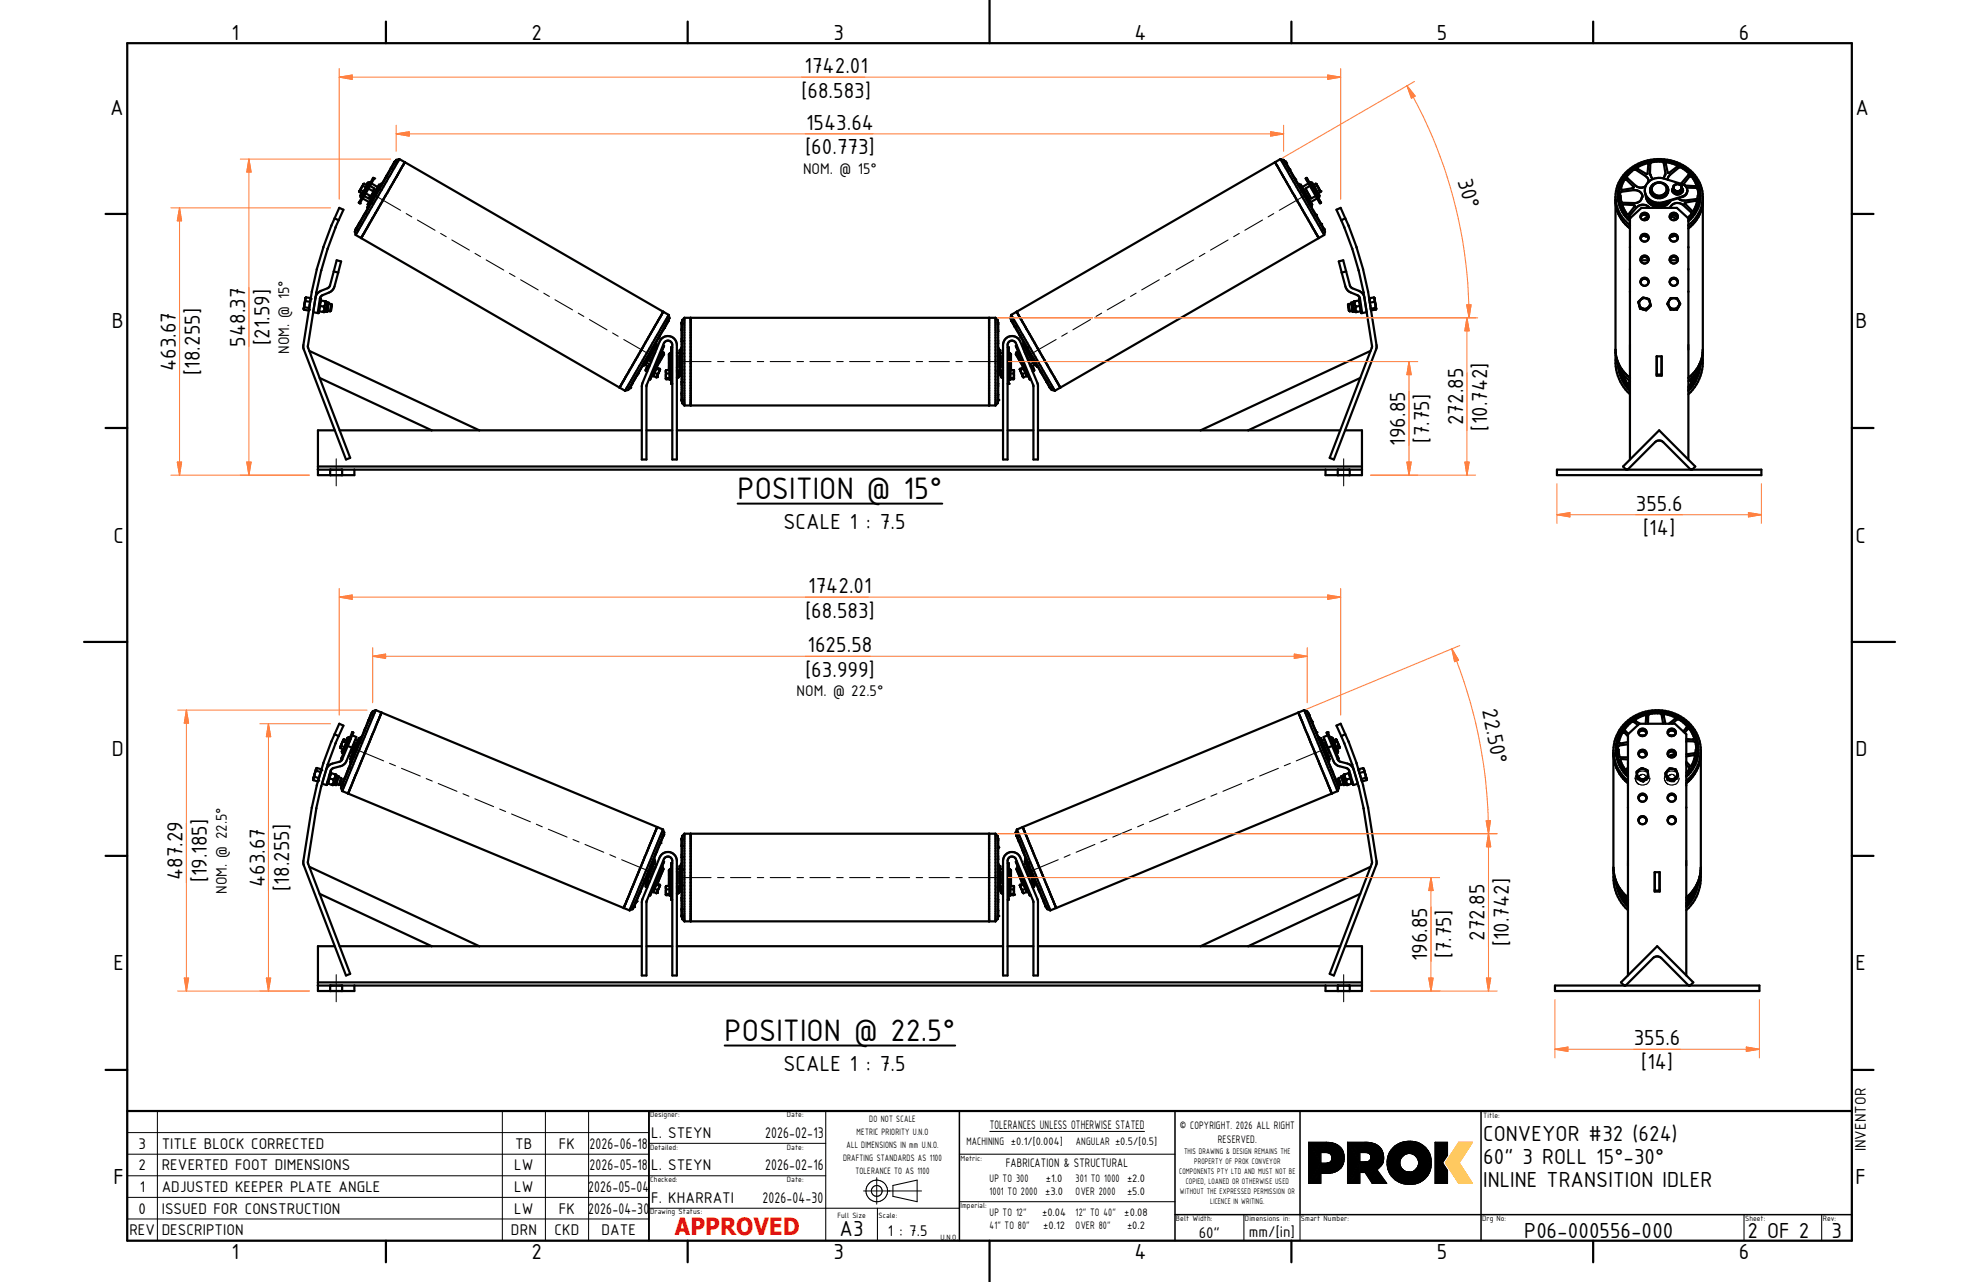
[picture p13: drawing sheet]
<svg xmlns="http://www.w3.org/2000/svg" width="432mm" height="279mm" viewBox="0 0 432 279" stroke-linecap="round" stroke-linejoin="round" font-family="sans-serif">
<defs><g id="words">
<g font-size="7.3">
<text x="160.9" y="108.7">POSITION @ 15°</text>
<text x="158" y="226.8">POSITION @ 22.5°</text>
</g>
<text font-size="5.2" fill="#f00" x="147.2" y="269.2">APPROVED</text>
<g font-size="5.1">
<text x="50.5" y="8.7">1</text>
<text x="115.9" y="8.7">2</text>
<text x="181.7" y="8.7">3</text>
<text x="247.4" y="8.7">4</text>
<text x="313.4" y="8.7">5</text>
<text x="379.2" y="8.7">6</text>
<text x="175.5" y="16">1742.01</text>
<text x="174.8" y="21.3">[68.583]</text>
<text x="24" y="25">A</text>
<text x="175.8" y="28.4">1543.64</text>
<text x="404.6" y="25">A</text>
<text x="175.6" y="33.7">[60.773]</text>
<text x="317.9" y="39.4" transform="rotate(75 317.9 39.4)">30°</text>
<text x="24.4" y="71.6">B</text>
<text x="404.6" y="71.6">B</text>
<text x="53.5" y="75.6" transform="rotate(-90 53.5 75.6)">548.37</text>
<text x="58.8" y="75.2" transform="rotate(-90 58.8 75.2)">[21.59]</text>
<text x="38.4" y="80.9" transform="rotate(-90 38.4 80.9)">463.67</text>
<text x="43.6" y="81.7" transform="rotate(-90 43.6 81.7)">[18.255]</text>
<text x="319.1" y="92.7" transform="rotate(-90 319.1 92.7)">272.85</text>
<text x="324.4" y="93.9" transform="rotate(-90 324.4 93.9)">[10.742]</text>
<text x="306.4" y="97.1" transform="rotate(-90 306.4 97.1)">196.85</text>
<text x="311.7" y="96.5" transform="rotate(-90 311.7 96.5)">[7.75]</text>
<text x="356.7" y="111.4">355.6</text>
<text x="24.7" y="118.2">C</text>
<text x="170.9" y="115.3">SCALE 1 : 7.5</text>
<text x="358.4" y="116.7">[14]</text>
<text x="404.6" y="118.2">C</text>
<text x="176.3" y="129.3">1742.01</text>
<text x="175.6" y="134.6">[68.583]</text>
<text x="176.1" y="142.2">1625.58</text>
<text x="175.6" y="147.4">[63.999]</text>
<text x="323.3" y="154.8" transform="rotate(79 323.3 154.8)">2 .50°</text>
<text x="24.4" y="164.8">D</text>
<text x="404.6" y="164.8">D</text>
<text x="39.8" y="191.8" transform="rotate(-90 39.8 191.8)">487.29</text>
<text x="45.1" y="192.3" transform="rotate(-90 45.1 192.3)">[19.185]</text>
<text x="57.7" y="193.3" transform="rotate(-90 57.7 193.3)">463.67</text>
<text x="63" y="194.1" transform="rotate(-90 63 194.1)">[18.255]</text>
<text x="311.2" y="209.5" transform="rotate(-90 311.2 209.5)">196.85</text>
<text x="316.5" y="208.9" transform="rotate(-90 316.5 208.9)">[7.75]</text>
<text x="323.8" y="205.1" transform="rotate(-90 323.8 205.1)">272.85</text>
<text x="329.1" y="206.3" transform="rotate(-90 329.1 206.3)">[10.742]</text>
<text x="24.7" y="211.5">E</text>
<text x="404.6" y="211.5">E</text>
<text x="356.3" y="227.8">355.6</text>
<text x="170.9" y="233.3">SCALE 1 : 7.5</text>
<text x="357.9" y="233.1">[14]</text>
<text x="323.4" y="248.7">CONVEYOR #32 (624)</text>
<text x="323.4" y="253.7">60&quot; 3 ROLL 15°-30°</text>
<text x="24.7" y="258.1">F</text>
<text x="323.4" y="258.6">INLINE TRANSITION IDLER</text>
<text x="404.6" y="258.1">F</text>
<text x="183.1" y="269.4">A3</text>
<text x="332.4" y="269.9">P06-000556-000</text>
<text x="381.1" y="269.9">2 OF 2</text>
<text x="399.4" y="269.9">3</text>
<text x="50.5" y="274.4">1</text>
<text x="115.9" y="274.4">2</text>
<text x="181.7" y="274.4">3</text>
<text x="247.4" y="274.4">4</text>
<text x="313.4" y="274.4">5</text>
<text x="379.2" y="274.4">6</text>
</g>
<g font-size="3.6">
<text x="175.1" y="38">NOM. @ 15°</text>
<text x="63.1" y="77.2" transform="rotate(-90 63.1 77.2)">NOM. @ 15°</text>
<text x="173.7" y="151.8">NOM. @ 22.5°</text>
<text x="49.4" y="194.9" transform="rotate(-90 49.4 194.9)">NOM. @ 22.5°</text>
<text x="30.2" y="250.4">3</text>
<text x="35.3" y="250.4">TITLE BLOCK CORRECTED</text>
<text x="112.4" y="250.4">TB</text>
<text x="121.9" y="250.4">FK</text>
<text x="128.6" y="250.4">2026-06-18</text>
<text x="142" y="248">L. STEYN</text>
<text x="166.8" y="248">2026-02-13</text>
<text x="406.9" y="251" transform="rotate(-90 406.9 251)">INVENTOR</text>
<text x="30.2" y="255.1">2</text>
<text x="35.3" y="255.1">REVERTED FOOT DIMENSIONS</text>
<text x="112.1" y="255.1">LW</text>
<text x="128.6" y="255.1">2026-05-18</text>
<text x="142" y="255.1">L. STEYN</text>
<text x="166.8" y="255.1">2026-02-16</text>
<text x="30.5" y="259.8">1</text>
<text x="35.3" y="259.8">ADJUSTED KEEPER PLATE ANGLE</text>
<text x="112.1" y="259.8">LW</text>
<text x="128.3" y="259.8">2026-05-04</text>
<text x="142" y="262.1">F. KHARRATI</text>
<text x="166.3" y="262.1">2026-04-30</text>
<text x="28.2" y="269.2">REV</text>
<text x="30.2" y="264.5">0</text>
<text x="35.3" y="269.2">DESCRIPTION</text>
<text x="35.3" y="264.5">ISSUED FOR CONSTRUCTION</text>
<text x="111.4" y="269.2">DRN</text>
<text x="112.1" y="264.5">LW</text>
<text x="120.9" y="269.2">CKD</text>
<text x="121.9" y="264.5">FK</text>
<text x="128.3" y="264.5">2026-04-30</text>
<text x="131.2" y="269.2">DATE</text>
<text x="193.6" y="269.4">1 : 7.5</text>
<text x="261.4" y="269.9">60&quot;</text>
<text x="272.3" y="269.7">mm/[in]</text>
</g>
<g font-size="2.9">
<text x="215.9" y="246.1">TOLERANCES UNLESS OTHERWISE STATED</text>
<text x="219.3" y="254.4">FABRICATION &amp; STRUCTURAL</text>
</g>
<g font-size="2.6">
<text x="210.7" y="249.6">MACHINING ±0.1/[0.004]</text>
<text x="234.6" y="249.6">ANGULAR ±0.5/[0.5]</text>
<text x="257.3" y="246.1">© COPYRIGHT. 2026 ALL RIGHT</text>
<text x="265.6" y="249.1">RESERVED.</text>
<text x="215.8" y="257.5">UP TO 300</text>
<text x="228.1" y="257.5">±1.0</text>
<text x="234.6" y="257.5">301 TO 1000 ±2.0</text>
<text x="215.8" y="260.4">1001 TO 2000 ±3.0</text>
<text x="234.6" y="260.4">OVER 2000</text>
<text x="245.8" y="260.4">±5.0</text>
<text x="215.8" y="265.1">UP TO 12&quot;</text>
<text x="215.8" y="267.9">41&quot; TO 80&quot;</text>
<text x="227.2" y="265.1">±0.04</text>
<text x="227.5" y="267.9">±0.12</text>
<text x="234.6" y="265.1">12&quot; TO 40&quot;</text>
<text x="234.6" y="267.9">OVER 80&quot;</text>
<text x="245.2" y="265.1">±0.08</text>
<text x="245.8" y="267.9">±0.2</text>
</g>
<g font-size="2.2">
<text x="189.6" y="244.5">DO NOT SCALE</text>
<text x="184.6" y="250.1">ALL DIMENSIONS IN mm U.N.O.</text>
<text x="186.8" y="247.3">METRIC PRIORITY U.N.O</text>
<text x="183.9" y="252.9">DRAFTING STANDARDS AS 1100</text>
<text x="186.6" y="255.8">TOLERANCE TO AS 1100</text>
</g>
<g font-size="1.9">
<text x="258.2" y="251.5">THIS DRAWING &amp; DESIGN REMAINS THE</text>
<text x="257.2" y="255.8">COMPONENTS PTY LTD AND MUST NOT BE</text>
<text x="258.6" y="258">COPIED, LOANED OR OTHERWISE USED</text>
<text x="260.4" y="253.6">PROPERTY OF PROK CONVEYOR</text>
<text x="257.3" y="260.1">WITHOUT THE EXPRESSED PERMISSION OR</text>
<text x="263.9" y="262.3">LICENCE IN WRITING.</text>
</g>
<g font-size="1.8">
<text x="141.8" y="243.5">Designer:</text>
<text x="171.6" y="243.5">Date:</text>
<text x="323.4" y="243.6">Title:</text>
<text x="141.8" y="250.6">Detailed:</text>
<text x="171.6" y="250.6">Date:</text>
<text x="141.8" y="257.6">Checked:</text>
<text x="171.6" y="257.6">Date:</text>
<text x="209.5" y="252.9">Metric:</text>
<text x="209.5" y="263.3">Imperial:</text>
<text x="141.8" y="264.7">Drawing Status:</text>
<text x="182.6" y="265.4">Full Size</text>
<text x="191.6" y="265.4">Scale:</text>
<text x="256.5" y="266.1">Belt Width:</text>
<text x="271.5" y="266.1">Dimensions in:</text>
<text x="283.7" y="266.1">Smart Number:</text>
<text x="323.2" y="266.1">Drg No:</text>
<text x="380.6" y="266.1">Sheet:</text>
<text x="397.5" y="266.1">Rev:</text>
<text x="205.1" y="270.3">U.N.O.</text>
</g>
</g></defs>
<g fill="none" stroke="#000" stroke-width=".48">
<path d="M27.7 9.4h376.1v261h-376.1zM84.2 4.7v4.7M150 4.7v4.7M215.8 0v9.4M281.6 4.7v4.7M347.4 4.7v4.7M80.6 39.7l-.4 .7M80.6 39.7l-.4 .1-.3 .5M80.6 39.7l.2 .1M81 40l1.4 .8M84 38.8l-1.3 2.3M84 38.8h.1"/>
<path d="M84.1 38.8h.1M85.2 36.7l-1.2 2.1M85.3 36.7h-.1M85.3 36.7h.1M85.9 35.5l-.7 1.2M85.9 35.5h.1M86 35.5h.1M86 35.3h.1M86.1 35.3l-.2 .2M87.1 34.7l-.7 .1-8.7 15.1-.3 .6 .2 .7M87.1 34.7h.1M87.1 34.7l-9.5 16.5"/>
<path d="M87.1 34.7l1.2 .7M88.3 35.4l-9.5 16.5M88.3 35.4l56.3 32.5M278.1 35.4h.1M278.1 35.4l-56.4 32.5M278.1 35.4l9.5 16.5M279.2 34.7l9.6 16.5M279.2 34.7l.7 .1 .7 1.2 8.3 14.4-.1 .8M279.2 34.7l-1.1 .7M280.3 35.2l-.1 .1M280.3 35.2l.2 .4M280.4 35.6h.1"/>
<path d="M280.5 35.6h-.1M280.5 35.6l.7 1.3M280.5 35.6h.1M281.2 36.9h.1M281.2 36.9v.1M281.3 37l1.2 2.1M282.5 39.1h.1M282.5 39.1h-.1M282.5 39.1l1.4 2.4M285 38.8h.1M285 38.8l-.2 .1 .6 1M285 38.8l2.5 4.3"/>
<path d="M285.4 40l-1.4 .8M285.4 39.9l2.4 4.3h.3M285.8 39.7l.3 .1 .4 .6M285.8 39.7v.1M285.8 39.7l-.2 .1M285.8 39.8l1.9 3.2M354.7 38.7a4.7 4.7 0 0 1 1.9-1.8l2.4 1.6 .4 .5 .1 .6M354.7 38.7h.1M354.8 38.7l1.9 1.8a1.71 1.71 0 0 0 2.2 .1M359.4 39.6v.2M359.5 35.9l-.3 2-2.1-1.2M359.6 35.9l-.1-.3a4.8 4.8 0 0 0-2.5 1v.1"/>
<path d="M359.6 35.9h.1M360 38l.1 .6 .4 .4M360.5 39a2.67 2.67 0 0 0-1.7 3.1 2.67 2.67 0 0 0 2.9 2.1l1.2-.2 4.2-1.3 .6-.5 .3-.7M360.5 39l1.2-.2h.8l4.6 1.4M363.1 38l-.4 .9M363.1 35.7l.3-.3 .7 .1 1.6 .5 .2 .3M363.2 38l-.5-2.7a4.6 4.6 0 0 0-2.8 .3l-.1 2.5M363.2 38v.1M363.3 35.7l.5 2 1.9-1.4M363.8 39.2h.1M368.3 38v.1M368.3 38.1l-1.7 1.9"/>
<path d="M368.4 38a1.37 1.37 0 0 0-.9-.9l-1-.7-.3 .1-2.1 1.7-.4 .9M368.4 38v.1M23 46.6h4.7M70.1 58.9l-.1 .1M72.8 59.1l-1 3.5-2.1 .9-.7 .9-.7 3.6 1 .2M72.8 59.1l.6-2.4 1 .3-.6 2.4M72.8 59.1l1 .3M73 47.6a73 73 0 0 0-5 16l-1.8 11.6v.8l9.3 24.1 .9-.3-9.3-24.3 1.9-11.8 1-4.7M73 47.6l.9 .4M73 47.6l1-2.3 .9 .4-1 2.3M73.8 59.4l-.9 3-.4 .8-.4 .4-1.9 .8-.4 .7M73.9 48l-2.5 6.2-1.3 4.7"/>
<path d="M77.6 51.2l57.5 33.3M77.6 50h.1M77.6 50v.1M77.6 51.2h.1M77.6 49.9h.1M77.7 49.8h.1M77.7 49.8v.1M78.4 48.6l-.8 1.4M78.4 48.6v.1M78.4 41.8l.6 .4M78.4 41.6v.2M78.5 41.5l-.1 .1"/>
<path d="M78.6 41.4l-.1 .1M78.6 41.4l.7 .4M78.7 43l.2 .1M78.8 40.9l-.2 .5M78.8 40.9l-.3 .6M78.9 42.1l-.3 .6 .1 .3M79 42.3h.1M79 42.3l.3 .1M79.1 42.2l-.1 .1M79.1 42.3l-.4 .7M79.1 43.2l1.4 .8M79.2 40.5l-.4 .4"/>
<path d="M79.2 40.5l.6 .4M79.2 40.2v.3M79.2 40.2l-.4 .7M79.3 40.1l-.1 .1M79.3 40.1h.1M79.3 42.4l-1.1 1.8 .3 .1 .9-1.6M79.3 40.1l.1-.1 .7 .4M79.3 41.8l-.3 .4M79.3 41.8l.3 .1M79.3 41.8l-.2 .4M79.3 41.7l.3 .1M79.3 41.7v.1"/>
<path d="M79.6 41.3l-.3 .4M79.6 41.3l-.3 .5M79.6 46.5h.1M79.6 46.5v.1M79.7 42.1l1.2 .7M79.8 40.9l-.2 .4M80.1 40.4l-.5 .9M80.1 40.4h.1M80.1 40.4l-.3 .5M80.1 40.4l.3 .1M80.3 41.1l-.9 1.6M80.3 41.1l1.2 .6"/>
<path d="M80.4 40.6l-1.1 1.8M80.4 44.5l.1 .1M80.7 40.5l.9 .6-.3 .6M80.7 40.5l.9-1.6-.2-.1-1 1.8M80.7 40.5l-.4 .6M80.7 42.7l-.3 .6-1-.6M80.9 44.2l-2.5 4.4M80.9 44.2h.1M81 44.1h.1M81 44.2h.1M81.5 41.8l-.6 1M81.5 41.7v.1"/>
<path d="M81.5 41.7l-.1 .5-.5 .6M82.5 41.4l-1.5 2.7M82.5 41.4h.1M82.6 40.3l-.2 .5M82.6 41.2l-.1 .2M82.6 41.2h.1M82.7 40.3h.1l-2.1 3.8-.3 .5h-.2l2.2-3.8M82.7 40.3h-.1M82.7 41.1h.1M82.7 41.1v.1M82.8 40.5h.1M82.8 41.1l-.1 .1"/>
<path d="M83.2 40.1h-.1l-2.3 4-.7 1.1 .2 .1M283.3 40.1l2.8 4.9-.1 .1M283.3 40.1h.1M283.3 40.1l-.2 .1M283.5 40.3h.2l2.5 4.3h-.3zM283.6 40.5h-.1M283.9 41.5h.1M283.9 41.5l-.1 .1M283.9 41.5l.2 .3M284.1 41.8l1.4 2.4M284.1 41.8h.1M285.5 44.3h.1"/>
<path d="M285.5 44.3l.1 .3M285.6 44.6h.1M285.7 44.6l1.3 2.2M285.7 40.5l-1 .6 .1 .2 1.1 2 1-.6M285.9 44.5l-.1 .1M286.5 40.4l1.3 2.2M286.9 40l.2 .2M286.9 40l.2 .1M286.9 40l-.5 .3M287 46.8l1.7 3.1M287 46.9h-.1M287.1 40.1h.1"/>
<path d="M287.1 40.2h.1M287.1 40.2l.1 .3M287.1 40.2l.4 .7M287.2 40.5l.3 .4M287.2 40.5l-.5 .3M287.2 43.2l-1.3 .8M287.5 43.1l.6 1.1M287.5 40.9l.5 .7M287.5 40.9l.2 .5M287.6 51.9l-56.4 32.6M287.7 43l-.2 .1M287.7 41.4l.3 .4"/>
<path d="M287.7 41.4l-.5 .3M287.8 42.6v.1M287.8 42.7l-.1 .3M288 41.6v.1M288 41.7v.1M288 41.8l-.5 .3M288.1 48.9h.1M288.1 44.2h.1M288.1 48.8v.1M288.7 49.9v.2M288.7 49.9h.1M288.8 51.2l-1.2 .7"/>
<path d="M292.6 59.4l1.1 3.6 .6 .6 1.9 .8 .4 .7M293.4 47.6a73 73 0 0 1 5 16l1.8 11.6v.8l-9.3 24.1-.9-.3 9.2-24.1-1.8-11.9a70.7 70.7 0 0 0-4.9-15.8M293.4 47.6l-1-2.3-.9 .4 1 2.3M293.4 47.6l-.9 .4M293.6 59.1l-.7-2.4-.9 .3 .6 2.4M293.6 59.1l-1 .3M293.6 59.1l1 3.5 2 .9 .8 .9 .7 3.6-1 .2M352.3 42.9v34M352.3 43.6a7.9 7.9 0 0 0 3.2 6.2M353.3 42.6l.1-.7 .1-.1 2.8-.4a1.66 1.66 0 0 1 1.9 1.5M353.3 42.6v.1M353.5 42.6l.2 1.6 2.9 .1 .6-.2a1.34 1.34 0 0 0 .9-1.2"/>
<path d="M353.5 45l.3 .9 1 1.5M353.7 44.8v.1M353.7 44.8l.3-.2 2.3 .1 .3 .3M353.9 44.9l1 1.8h.3l1.2-1.7M353.9 44.8v.1M355.4 47.3h.1M355.4 47.3l.2 .2M355.5 48.2a7.3 7.3 0 0 1 1.6-12.2 9.7 9.7 0 0 1 13.1 3.7 7.1 7.1 0 0 1-2 8.5M355.5 49.1a7.6 7.6 0 0 1 1.2-13.1 10.2 10.2 0 0 1 14 3.8 7.5 7.5 0 0 1-2.5 9.3M355.5 48.1a7.2 7.2 0 0 1 1.9-12.2 9.6 9.6 0 0 1 12.6 3.6 7.1 7.1 0 0 1-1.8 8.6M355.5 47.9a7.1 7.1 0 0 1 1.7-11.7 9.4 9.4 0 0 1 12.8 3.8 6.9 6.9 0 0 1-1.8 7.9M356.1 40.9v.1"/>
<path d="M356.1 40.9l-.1 .1-2.2 .4-.2-.2M356.3 40.9l-1.6-1.7-.2-.1-.5 .6-.5 1.6M356.3 40.9h.1M357.8 47.4a.93 .93 0 0 1 .8-.6 .93 .93 0 0 1 .9 .6M357.8 56.7a.89 .89 0 0 1 .8-.7 .89 .89 0 0 1 .9 .7h-1.5l-.2 .2M357.8 52a.9 .9 0 0 1 .8-.7 .9 .9 0 0 1 .9 .7M358.4 51.3l.9 .3M358.7 41.6l.2 1M358.9 42.6a2.93 2.93 0 0 0 2.4 2.5 2.93 2.93 0 0 0 3.1-1.4M358.9 42.6v.1M359 43a3 3 0 0 0 2.4 2 3 3 0 0 0 2.9-1.3M359.3 47.7l-.2 .2"/>
<path d="M359.3 47.1l-1 .8M359.6 43.5a2.73 2.73 0 0 0 4.2 .4M359.7 45.3a1.85 1.85 0 0 0-2.8-.1l-1.6 2.1M359.8 43.7a2.76 2.76 0 0 0 3.8 .2M360 41.4v.6l.4 .7M360 41.4a1.9 1.9 0 0 0 1.8 1.6 1.9 1.9 0 0 0 1.9-1.6M360 41.1l-.1 .4M360 41.8v.2M360 40.9h.1M360.5 40.4a1.6 1.6 0 0 1 2.1-.4 1.6 1.6 0 0 1 .7 1.9 1.64 1.64 0 0 1-1.9 .7 1.64 1.64 0 0 1-1.1-1.7zM360.7 40.1a1.68 1.68 0 0 0-.8 1.9 1.68 1.68 0 0 0 1.6 1.2 1.9 1.9 0 0 0 2.3-1.9M363 40.1l.3 .2"/>
<path d="M363.3 40.3l.5 1M363.3 40.3l.3 .5 .1 .6M363.3 40.3a1.94 1.94 0 0 0-2-.5 1.94 1.94 0 0 0-1.3 1.6M363.6 40.9h.1M363.7 41.8v.2M363.7 41.4l-.1 .6-.4 .7M363.7 41.1l.1 .2M363.8 41.3v.2M364.2 45.3a1.78 1.78 0 0 1 2.9-.6l1.9 1.9M364.2 47.5a.31 .31 0 0 1 .2-.3 .31 .31 0 0 1 .3 .1l.9 .5M364.6 41.5l.3 .4M364.8 41.3v.2"/>
<path d="M364.8 41.3l-.2 .2M364.8 41.1l-.2 .4M364.8 41.6a1.15 1.15 0 0 0 2 .2M364.9 46.8h.1M364.9 46.8l1 .6M364.9 46.8l.6 .1 .4 .5M364.9 46.8l-.6 .2-.2 .4M365 41.4l.4 .2M365 40.8a1.05 1.05 0 0 0 .3 1.5 1.05 1.05 0 0 0 1.5-.5M365.2 51.3l-.8 .2-.3 .5M365.2 51.3l.4 .2 .3 .5M365.2 51.3l-.9 .3"/>
<path d="M365.4 42h.1M365.4 40.2a.74 .74 0 0 0-.4 .7 .74 .74 0 0 0 .4 .7M365.4 40.2l-.4 .3v1.3l.4 .2M365.4 41.6h.9M365.4 41.6l.4 .2M365.4 40.2a.67 .67 0 0 1 .9 0M365.4 40.2h.9M365.4 42l.4 .2M365.8 41.8v.4M365.9 56.7a.9 .9 0 0 0-.9-.7 .9 .9 0 0 0-.9 .7h1.6l.1 .2M366.3 41.6l-.5 .2M366.3 40.2l.4 .3v1.3"/>
<path d="M366.3 40.2l.4 .6M366.7 41.1l-.4 .5M366.7 41.4l-.4 .2M366.7 41.8l-.9 .4M366.7 41.7h.1M366.7 41.7l.1 .1M366.7 40.8l.2 .7M366.8 41.8h.1M366.8 41.7l.1 .1M366.9 41.1l.1 .4M366.9 41.5l-.1 .2M366.9 41.3l.1 .2"/>
<path d="M366.9 41.5v.3M367 41.5l-.2 .4M367.1 40.2l1.3-1.7 .3-.1a4.2 4.2 0 0 1 1.3 2M367.1 40.2l.6 .6 .3 .7M367.4 44.4h.1M367.8 40.9l2.4 .2 .2 1.6M368 41.5a1.47 1.47 0 0 1-1.1 1.4l-4 1.3a3.2 3.2 0 0 1-4-1.6M368.8 46.6h.1M368.8 46.6l-.7 .9M369 46.6h.1M369.8 40.4l-.1 .2-2.3-.2M370.1 44a3.1 3.1 0 0 1-1 2l-1.6-1.6"/>
<path d="M370.2 45l-.4 .9-.9 1.5M370.2 44.1l-.1-.2-.3-.1-2.3 .4-.1 .2M370.2 42.6v.7l-.2 .1-3 .3-1.1-.5M371.4 42.9v34l-.3 1.9-.4 1.2M371.4 43.6a7.9 7.9 0 0 1-3.2 6.2M403.8 46.6h4.8M66.4 66.3v.7M66.4 66.3l-.2 .9M66.4 67l-.2 .2M66.4 67l1 .1M66.6 65.2v.4M66.6 65.2l-.2 1.1"/>
<path d="M66.6 65.6l-.2 .7M66.6 65.6l1 .2M66.7 64.8l-.1 .4M66.7 64.8l1.1 .2-.2 .8M67.4 67.1v.6l-1.1-.2-.1-.3M67.4 76.5l37.1 17.3M67.6 65.8l-.2 1.3M69.5 67.8v.4h-.2M69.5 67.8l.1 .1M69.6 67.9l.8 .1M69.8 65.1h.2M69.8 65.1l-.5 3.1"/>
<path d="M69.8 66.7l-.2 1.2M69.8 66.7l.8 .1M69.9 65.5l-.4 2.3M69.9 65.5h.1M70 65.1l-.1 .4M70 65.1h.1M70 65.5l-.2 1.2M70 65.5l.7 .1M70.6 66.8a.69 .69 0 0 1-.2 1.2M70.7 65.6l.6 .3M70.7 65.6a.7 .7 0 0 1-.1 1.2M71 67.9l-.6 .1"/>
<path d="M71 67.9h.1M71.3 65.9l-.3 2M71.3 65.9l.4 .1M71.4 67.7l.6 .1M71.4 67.7v.3l-.4-.1M71.6 66.2l.7 .1M71.6 66.2l-.2 1.5M71.7 66l-.1 .2M71.7 66h.1M72 67.8h.1M72.2 67.7h.1M72.2 67.7l-.2 .1"/>
<path d="M72.3 66.3l-.3 1.5M72.3 66.3l.1 .1M72.4 66.5l-.2 1.2M72.4 66.4v.1M140.4 79.1h.1M140.5 79.2l-1.3 2.2M140.5 79.3l.1 .1M140.6 79.5h-.1M140.6 79l-.2 .1M141 79.1l.8 .4M141.1 79l-.4 .6-.2-.1M141.1 79.8l-.3 .8"/>
<path d="M141.2 79.8h-.1M141.3 79.8l-.4 1M141.3 79.7v.1M141.3 79.7l-.1 .1M141.3 79.7l.3 .2M142 76.5l-1.4 2.4M142 76.4v.1M142.2 76.1h.1M142.3 76.1l-.3 .3M142.9 76.7l-1.2 2.1 .3 .1M142.9 75.8l.3 .2M142.9 75.2l.1 .1"/>
<path d="M143 74.7l.1 .1-1.1 2-1.7 2.9h-.1M143 75.2l-2.4 4.3M143.1 75.2l.1 .1-2.1 3.7M143.1 75.2h-.1M143.5 73.7h.1M143.5 73.6v.1M143.6 73.7l-1.3 2.4M144.1 77.2l-.2 .4M144.3 76.6l.4 .2M144.4 73.7a1.94 1.94 0 0 1 2.1-.3 1.94 1.94 0 0 1 1.1 1.8v24.9h-1v-24.9a.96 .96 0 0 0-.8-1 .96 .96 0 0 0-1 .6l-3.8 9.2v16.1h-1v-16.1l3.8-9.5zM144.6 75.3l.2 .1-2.7 6.5M144.6 67.9l-9.5 16.6"/>
<path d="M144.6 67.9l1.2 .7M144.7 76.8l-1.7 3.1 .2 .2M144.7 76.8l.1 .4M144.8 77.2l-1.6 2.8M144.8 77.2h.1M144.8 71.5h.1M144.9 71.5l-1.3 2.2M145.6 70.1h.1M145.6 70.1l.1 .1M145.7 70.2l-.8 1.3M145.8 70l-.1 .2M145.8 70h.1"/>
<path d="M145.8 69.7l.1 .1M145.8 69.7h.1M145.8 68.6l.2 .7-4.1 7.2-4.9 8.5-.7 .2M145.8 68.7l-9.5 16.4M145.8 68.6v.1M145.8 69.8v.2M145.8 69.8h.1M146.1 76.9v3.8M146.1 76.9l-.2 .3v3.3l.2 .2M146.1 76.9h.3M146.6 75.7h-.2v7.9h.2M147.6 77.6h.2v2.5h-.2"/>
<path d="M147.6 76.9h.6M148.2 76.3h.2v5h-.2zM148.4 76.5h.1M148.6 77.1v3.4M148.6 75.9h-.1v6h.1M148.7 74.4h.1M148.7 77h.1M148.7 71.9h.1M148.7 70.5h.1M148.7 77.1h.1M148.7 70.3l-.1 6.7M149.3 69.3h67.8"/>
<path d="M149.3 69.3l-.6 .5v18.1l.6 .5M149.3 69.3v19.1M150.6 69.3v19.1M215.7 69.3v19.1M217.1 69.3l.5 .5v18.1l-.5 .5M217.1 69.3v19.1M217.6 70.3l.1 10.5M217.6 70.7h.1M217.6 72.2h.1M217.6 74.8h.1M217.6 77.5h.1M217.7 77.5h.1"/>
<path d="M217.7 76h.2v5.7h-.2M217.9 76.5h.1M217.9 76.3h.2v5h-.2zM218.1 76.9h.6M218.7 77.6h-.1v2.5h.1M219.4 73.8a1.96 1.96 0 0 1 3.1 .7l3.9 9.5v16.1h-1v-16.1l-3.8-9.2a.95 .95 0 0 0-1.1-.6 .95 .95 0 0 0-.8 1v24.9h-1v-24.9l.3-.9zM219.7 75.7h.3v7.9h-.3M220 76.9h.2M220.2 76.9l.3 .3v3.3l-.3 .2M220.2 76.9v3.8M220.5 69.8l.9 1.4M220.5 68.6l-.2 .7 .4 .6"/>
<path d="M220.5 68.6v.1M220.5 68.7l9.5 16.4M220.5 69.8h.1M220.6 69.7h.1M220.6 69.7l-.1 .1M220.6 70h.1M220.7 69.9l.7 1.3M220.7 70h-.1M221.4 71.3l1.1 2.1M221.4 71.2l7.8 13.6 .2 .2 .6 .2M221.5 77.2h.1M221.5 77.2l1.7 2.8"/>
<path d="M221.6 76.8l1.8 3.1-.3 .1 .1 .1M221.6 76.8l-.1 .4M221.7 67.9l9.5 16.6M221.7 67.9l-1.2 .7M221.8 75.3l-.3 .1 2.7 6.5M222 76.6l-.4 .2M222.3 77.2l.2 .4M222.5 73.4h.1M222.6 73.4l1.4 2.2M222.6 73.3h-.1M222.6 73.3h.1M223.1 75.2h.2l2.5 4.3h-.2z"/>
<path d="M223.3 75.2h.1M223.3 74.7l-.1 .1 2.9 5M223.4 76.7l1.2 2.1-.3 .1M223.4 75.8l-.3 .2M223.4 75.2v.1M223.9 75.6v.1M224 75.7l1.6 3M224 75.7h.1M225 79.7v.1M225 79.8l.5 1M225 79.7l.2 .1M225 79.7l-.3 .2"/>
<path d="M225.2 79.8l.3 .8M225.2 79.8h.1M225.3 79.1l-.7 .4M225.6 78.7h.1M225.7 78.7h-.1M225.7 78.7h.1M225.7 78.7l-.1 .1 1.3 2.2M225.8 79.3l-.1 .1M226.1 79.8h.1M226.1 79.8l.2 .1M294 66.4v.1M294 66.5l.2 1.2"/>
<path d="M294.1 66.3l.2 1.5M294.1 66.3l-.1 .1M294.2 67.7h.1M294.2 67.7l.1 .1M294.7 66h.1M294.7 66v.2M294.7 66.2l-.6 .1M294.7 66.2l.3 1.5M295 67.7l-.7 .1M295 67.7v.3l.3-.1M295 65.9l.3 2M295 65.9l-.3 .1"/>
<path d="M295.3 67.9h.1M295.3 67.9l.7 .1M295.6 65.6a.71 .71 0 0 0 .2 1.2M295.6 65.6l-.6 .3M295.8 66.8a.7 .7 0 0 0 .2 1.2M296.3 65.5l.2 .6v.6M296.3 65.5h.1M296.3 65.5l-.7 .1M296.4 65.5l.4 2.3M296.5 66.7l.2 1.2M296.5 66.7l-.7 .1M296.6 65.1h-.2v.4"/>
<path d="M296.6 65.1l.5 3.1M296.7 67.9h.1M296.7 67.9l-.7 .1M296.8 67.8h.1M296.8 67.8l.1 .4h.2M298.8 66.6l.1 .7M298.9 76.5l-37.1 17.3M298.9 67.3l.1 .3 1-.1 .1-.2M299.6 64.8l.1 .3M299.6 64.8l.2 .2M299.6 64.8l-1 .2 .1 1 1.1-.2M299.7 65.1l.1 .2"/>
<path d="M299.8 65v.3M299.8 65.8l.2 .6M299.8 65.3l.2 1.1M299.8 65.3v.5M300 66.4l.1 .9M300 67.1l.1 .2M300 66.4v.7M300 67.1l-1.1 .2M352.3 76.2a7.9 7.9 0 0 0 3.2 6.9M352.3 76.8a7.8 7.8 0 0 0 3.2 5.6M352.4 77.8a9.6 9.6 0 0 0 3.1 8.1M352.8 79.6a9.2 9.2 0 0 0 2.7 5.6"/>
<path d="M353 80a9.3 9.3 0 0 0 2.5 5.1M357.3 65.8l.2 .6M357.3 65.8l.4 1.5M357.5 66.4l.2 .7M357.5 66.4l.4 .7 .4 .2M357.7 67.1l.6 .2M357.7 67.1v.2M357.7 67.3l1.3 .3M357.8 65.3l-.3 .6v.5M357.8 65.3l-.5 .5M358.3 67.3l.7 .2M359 65l-.7-.2-.5 .5"/>
<path d="M359 65h-.5l-.7 .3M359 65l.6 .2 .2 .7M359 65l.6 .4 .2 .5M359 67.5v.1M359.5 67.2h.1M359.5 67l-.5 .5M359.5 67l-.4 .3h-.8M359.5 61.3a.9 .9 0 0 0-1-.5 .9 .9 0 0 0-.7 .7M359.5 61.3v.2M359.8 65.9l.2 .6M359.8 65.9v.4l-.3 .7M360 66.5l-.5 .5"/>
<path d="M360 66.5v.2l-1 .9M361.3 77.7h1.1v4.2h-1.1zM361.3 77.7v3.9h1v-3.9M363.6 66.2a1.33 1.33 0 0 0 1 1.1 1.33 1.33 0 0 0 1.4-.6M363.6 66.2l.7 1.3M364 65.6l.3-.6h1.4l.3 .6M364 65.6a1.2 1.2 0 0 1 2 0M364 65.6a1.61 1.61 0 0 0 .3 1.7M364 65.6l-.4 .6M364.1 61.5a.9 .9 0 0 1 .9-.8 .9 .9 0 0 1 .9 .8M364.3 67.5h1.4M364.3 67.3h1.4"/>
<path d="M364.3 67.3v.2M365.7 67.3v.2M366 65.6l.4 .6M366 65.6l.2 .4-.2 .7M366 66.7l-.3 .6M366.4 66.2l-.4 .5M366.4 66.2l-.7 1.3M370.7 80l-1 1.7-1.5 1.4M370.7 80a8.9 8.9 0 0 1-2.5 5.1M370.8 79.6a9.2 9.2 0 0 1-2.6 5.6M371.3 77.8a9.6 9.6 0 0 1-3.1 8.1M371.4 76.2a7.9 7.9 0 0 1-3.2 6.2"/>
<path d="M23 93.3h4.7M69.7 82.4l24.4 11.4M73 93.8h-3.7v9.8h8v-1.2M74.1 93.8h65.9M135.1 84.5h.1M135.1 84.5l1.2 .7M136.3 85.1v.1M137.2 84.6h.1M137.3 84.5h.1M137.4 84.6h.1M137.4 84.5h.1M137.9 83.4h.1"/>
<path d="M138 83.4h.1M138 83.4l-.6 1.2M139.1 81.4h.1M139.2 81.4l-1.2 2M140.8 80.7l.1 .1M140.8 80.6v.1M140.9 80.8l.3 .2M141 93.8h5.6M142.1 81.9l.3 .1M142.1 81.9l-.3 .8-.3-.1M142.4 81.3l.3 .1M142.4 81.2l.3 .1"/>
<path d="M142.4 82h.1M142.4 81.9l.7 .3M142.4 81.9v.1M142.7 81.4l-.3 .5M142.7 81.3v.1M143.1 80.3l.7 .3M143.1 80.3l-.4 1M143.1 80.3l-.3 .8M143.2 80.1l.7 .3v.1M143.2 80.1l-.1 .2M143.2 82.2h-.1M143.3 82.1l-.2 .1"/>
<path d="M143.3 82.1v.1M143.4 81.9l-.1 .2M143.4 81.6v.3M143.4 81.6l-.7-.4-.3 .7M143.7 81.1l-.3 .8M143.7 81.1l-.3 .5M143.8 80.6l-.1 .5M143.9 80.5l-.2 .6M143.9 80.5l-.1 .1M144 80.5h-.1M145.2 81.2l.1 .2M145.2 82.1l.1 .3"/>
<path d="M145.3 80.7l-.1 1.9 .9 .1M145.3 80.7l-.1 .1M145.3 81.4l-.1 .3M145.3 82.4l-.1 .1M145.3 80.7h.8v2h.3M145.3 81.4h.8M145.3 82.4h.8M146.1 80.7h.3M147.6 80.7h.6M147.6 93.8h71.1M147.6 81.1h.3M147.6 82.3h.3"/>
<path d="M147.9 81.1v1.2M147.9 81.1l.2 .1v.9l-.2 .2M148.4 81.2h.1M148.7 87.4h.1M148.7 80.5h.1M148.7 85.7h.1M148.7 83.3h.1M148.7 87.1h.1M148.7 80.6l-.1 6.8M149.3 88.4h67.8M217.6 81h.1M217.6 87.2h.1"/>
<path d="M217.6 87.4h.1M217.6 83.7h.1M217.6 86h.1M217.6 80.8h.1M217.6 80.8v.2M217.7 81.1v6.3M217.7 83.7h.1M217.7 86h.1M217.9 81.2h.1M218.1 80.7h.6M218.4 81.1h.3M218.4 82.3h.3"/>
<path d="M218.4 81.1v1.2M218.4 81.1l-.1 .1v.9l.1 .2M219.7 93.8h5.7M220 80.7h.2M220.3 81.4h.8M220.3 82.4h.8M221.1 82.4v.3h-.8M221.1 80.7h-.8v2h-.3M221.1 81.4v1M221.1 80.7v1.9M221.1 80.7v.7M222.4 80.5h.1"/>
<path d="M222.4 80.5l.2 .1M222.4 80.5l.3 .6M222.6 80.6l.1 .5M222.7 81.1l.2 .5M222.7 81.1l.2 .7M222.9 81.6v.2M222.9 81.8l.1 .1M223 81.9l.2 .3M223.2 80.1l-.8 .4M223.2 80.1l.1 .2M223.3 80.3l.3 .9M223.3 80.3l-.7 .3"/>
<path d="M223.3 80.4l.6 1.5M223.6 81.2l.3 .7M223.6 81.2l-.7 .4M223.9 81.9l-.7 .3M223.9 81.9v.1M224.2 81.8l-.3 .2M224.2 81.9l-.3 .1M224.2 81.9l.4 .8M224.6 82.7h.1M224.8 82.6l-.2 .1M225.5 80.8l-.3 .2M225.5 80.6v.1"/>
<path d="M225.5 80.7v.1M226.4 93.8h65.9M226.9 81h.1M227 81l2 3.6M227 81.1h.1M227 81h.1M228.3 83.2h-.1M228.3 83.1v.1M228.9 84.4h.1M228.9 84.3h.1M229 84.6h.1M229.1 84.6h.1"/>
<path d="M230 85.1v.1M231.2 84.5h.1M231.2 84.5l-1.2 .7M293.3 93.8h3.7v9.8h-7.9v-1.2M296.7 82.4l-24.5 11.4M353.2 80.4a8.9 8.9 0 0 0 2.3 4.5M353.7 81.2a1.45 1.45 0 0 0 .4 1.3l.7 1.1h.4l.3-.3M353.9 81.4l.9 2.1h.3l.3-.5M355.5 84v.3M355.5 83.8l-.2 .2 .2 .5M361.3 81.5h.1M362.3 81.5h.1"/>
<path d="M368.4 82.9l.4 .5-.6 .9M368.5 82.8l.5 .7-.8 1M369.8 81.4l-.5 1.2-.1 .1-.3-.2M370.1 81.1l-.2 .5a1.4 1.4 0 0 1-.7 1.2l-.4-.2M370.5 80.4a8.9 8.9 0 0 1-2.3 4.5M403.8 93.3h4.8M69.3 101.7h227.7M69.3 102.4h227.7M72 102.4v1.2M74.6 102.4v1.2M291.7 102.4v1.2M294.3 102.4v1.2"/>
<path d="M339.5 102.4h44.6v1.2h-44.6zM354.7 102.3l-.7-.6 7.8-7.9 7.9 7.9-.8 .6M354.8 102.3l6.1-5.9a1.28 1.28 0 0 1 1.8 0l6.1 5.9M355.5 100.1v-52.5l2.5-2.3h7.7l2.5 2.3v52.5M18.3 139.9h9.4M403.8 139.9h9.5M74 157.7l.9 .4a72.9 72.9 0 0 0-5.9 18.1l-1.8 11.9 9.2 24.1-.9 .4-9.3-24.2v-.8l1.8-11.6a75.5 75.5 0 0 1 6-18.3zM77 159.7l-.2-.1-.8 1.9M77 159.7h.1M77 159.7l-.2 .6M79.4 159.3l-1 2.4M79.4 159.2v.1"/>
<path d="M79.5 159.2v.1M80.4 157l-1 2.2M80.4 157h.1M80.5 157h.1M80.9 155.7l-.5 1.3M80.9 155.7h.1M81 155.5l-.1 .2M81 155.5h.1M81.1 155.5h.1M81.3 155v.1M81.3 155.1l-6.9 16.6M81.9 154.8l-7.3 17.6"/>
<path d="M81.9 154.8h.1M81.9 154.8l-.6 .2M81.9 154.8l1.3 .5M83.2 155.3l-7.3 17.6M83.2 155.3l60.1 24.9M283.2 155.3l7.2 17.6M283.2 155.3l-60.2 24.9M284.4 154.8l7.3 17.6M284.4 154.8h.1M284.4 154.8l.7 .2M284.4 154.8l-1.2 .5M285.1 155.1l6.6 16"/>
<path d="M285.1 155v.1M285.3 155.5h.1M285.4 155.5h-.1M285.4 155.5l.1 .4M285.4 155.5h.1M285.4 155.9h.1M285.5 155.9h.1M285.5 155.9l.6 1.4M286 157.3h.1M286.1 157.3h-.1M286.1 157.3l2 4.8M287 159.6h.1"/>
<path d="M287.1 159.6h-.1M289.3 159.7l.3-.1 2.3 5.6v.2l-.2 .1M289.3 159.7l.3 .6M289.3 159.7h.1M354.4 159.2l.7 .7M356.7 157l.9 .7M357.2 158l-1-.7a3.6 3.6 0 0 0-2 1.9M357.3 159.8a.91 .91 0 0 1 .9-.6 .91 .91 0 0 1 .9 .6M359 156.1v.1M359 156.2l-.1 1.5M359.2 156.2l-.1-.2a3.5 3.5 0 0 0-2.6 .9v.1M359.4 157.7l.1-1.9a4.2 4.2 0 0 1 2.8-.2l.4 2.1"/>
<path d="M362.7 155.9l.2-.3 .7 .2 1.7 .5 .1 .3M362.8 155.9v.1M362.8 156l.4 1.7M363.7 159.8a.91 .91 0 0 1 .9-.6 .91 .91 0 0 1 .8 .6M364.7 157.7l1.1-.9a4.2 4.2 0 0 1 2.2 1.7M365.3 156.6l-1.4 1.1M367.4 159.7l.6-.8h.3a4.3 4.3 0 0 1 1.2 2.1M367.8 158.4l-.7 1M68.3 169.6v.4M68.5 169.3l-.2 .3M68.5 169.3l1 .3M68.6 168.6l-.1 .7"/>
<path d="M68.6 168.6l-.3 1M68.8 168.1l-.2 .5M68.9 167.7v.3M68.9 167.7l-.1 .4M68.9 167.7l.2-.3 1 .3-.2 .6M68.9 168l-.1 .1M68.9 168l1 .3M69.1 167.4l-.2 .3M69.5 169.6l-.2 .7-1-.3M69.9 168.3l-.4 1.3M71.4 170.3l.2 .1M71.5 170.8h.1"/>
<path d="M71.6 170.4l-.1 .4M71.6 170.8l.7 .2M71.6 170.2v.6M71.6 170.2v.2M71.9 168.8l.2 .1M71.9 169.7l-.3 .5M71.9 169.7l.7 .2M72 169.1l-.1 .6M72 169.1l-.4 1.1M72.1 168.9l-.1 .2M72.3 168.5h-.1l-.1 .4M72.3 168.5l-.3 .6"/>
<path d="M72.3 168.5l.7 .2M72.3 171h.6M72.6 169.9a.73 .73 0 0 1-.3 1.1M73 168.7l.5 .4M73 168.7a.73 .73 0 0 1-.4 1.2M73 160l.9 .4M73.3 170.9l.6 .2M73.3 170.9v.2l-.4-.1M73.5 169.1l.4 .1-.1 .2M73.5 169.1l-.6 1.9M73.8 169.4l.6 .2M73.8 169.4l-.5 1.5"/>
<path d="M74 171.1h-.1M74.2 162.7v.1M74.2 162.7v.3l.7 .3 .2-.5M74.3 162.6l-.1 .1M74.4 171.7v.1M74.4 171.8l.2 .6M74.4 169.6l-.4 1.5M74.4 169.6l.1 .2-.3 .8-.3 .5M74.4 162.5l-.1 .1M74.4 162.5l.7 .3M74.5 171.2v.1M74.5 171.3h.1"/>
<path d="M74.5 171.2h.1M74.6 171h.1M74.6 171v.1M74.6 172.4h.1M74.6 172.4l1.3 .5M74.7 164.1l.2 .1M74.8 163.3l-.3 .5 .2 .3M74.8 161.4l-.5 1.2M74.8 161.6l-.4 .9M74.8 161.4v.2M74.8 161.6l.7 .3M74.9 161.2l-.1 .2"/>
<path d="M74.9 161.2l.1-.1 .7 .3M75 163.4l-.3 .7M75.1 169.7l-.6 1.5M75.1 169.7l.1 .1M75.1 162.8l-.2 .6 .3 .1M75.1 162.8l.3 .1M75.2 169.8h.1M75.2 162.8h.3M75.2 162.8h-.1M75.5 161.9l-.4 .9M75.7 161.4l-.2 .5M75.7 161.4h.1"/>
<path d="M75.7 161.4l-.5 1.4M75.7 161.4l.3 .1M75.8 162.6l-1.2 2.9M75.8 162.6l1 .3M75.9 172.9h.1M75.9 172.9l60.1 25M76 161.5l-1.5 3.7-.1 .2 .2 .1M76 164.7l.6 .2M76 167.5l-.9 2.2M76 167.5h.1M76.1 160.7l-.3 .7M76.1 160.7h.1"/>
<path d="M76.1 160.7l-.3 .1-.2 .5M76.1 160.7h.2M76.4 166v.2h.1M76.5 163.5l.3 .1M76.5 165.6h.1M76.6 165.4l.1 .1M76.7 163.6l-.3 .6-.1-.1M76.8 162.9l-1.5 3.5-.8 .5-2.1 .7-.3 .4-.9 3.1-1-.3 .9-3 .4-.8 .7-.5 2-.5 .4-.5M76.8 160.3l-1 2.3M76.8 160.3l.9 .3-.9 2.3M77 163.6h-.2M77 162.4l.3 .1"/>
<path d="M77 163.5v.1M77 165l-1 2.5M77.1 165h-.1M77.1 165h.1M77.2 164.7h.1M77.2 164.7l-.1 .3M77.2 161.8l.2 .1-.3 .6M77.3 162.5l-.5 1.1M77.3 162.5l.1 .2-.4 .8M77.5 161.2l.5 .2M78.3 160.9l-1.9 4.5 .1 .2M78.3 160.9h.1"/>
<path d="M78.3 162v.1M78.3 162.1l-1.1 2.6M78.4 161.1h.1M78.4 161.7h.1M78.4 161.8h.1M78.4 161.7l.1 .1M78.4 161l-1.9 4.6M78.4 160.9v.1M78.4 161.8l-.1 .2M78.5 161.8h.1M78.8 160.7l-.1-.1-2.2 5.4M287.5 160.7h.2l1.9 4.6 .3 .6-.2 .1"/>
<path d="M287.9 161l1.9 4.6M287.9 160.9v.1M288 161.1h-.1M288.1 160.9h.1M288.1 160.9l1.9 4.5-.2 .2M288.1 160.9h-.2M288.1 162.2h.1M288.1 162.1l.2 .4M288.3 162.5l1 2.6M288.3 162.5h.1M288.9 161.2l-.6 .2M289.1 161.8l-.1 .1 .9 2.3 .2-.1"/>
<path d="M289.3 165.3h.1M289.3 165.1h.1M289.3 165.1l.1 .1M289.3 165.3l.2 .1M289.4 165.2l-.1 .1M289.5 165.4l1 2.5M289.5 165.4h.1M289.6 160.3l.9 2.3M289.6 160.3l-1 .3 1 2.3M289.6 162.9l1.5 3.5 .7 .5 2.1 .7 .4 .4 .9 3.1 .9-.3-.9-3-.4-.8-.7-.5-2-.5-.4-.5M289.8 165.4l-.1 .1M289.8 165.6h.1"/>
<path d="M290.2 160.7a1.82 1.82 0 0 1 .9 1.5l.7 1.6-.1 .3M290.2 160.7l1.5 3.4M290.2 160.7h-.2M290.3 164.7l-.5 .2M290.4 167.9h.1M290.4 172.9h.1M290.4 172.9l-60.1 25M290.5 167.9h-.1M290.5 167.9l.9 2.1M290.5 167.9h.1M290.5 162.6l-.9 .3M290.5 162.6l1.2 2.9"/>
<path d="M291.3 170h.1M291.4 170l.4 1.2M291.5 161.2l.6 1.4M291.5 161.2l-.2-.1-.5 .2M291.5 161.2h.1M291.5 161.2v.4M291.5 161.6l.4 .9M291.5 161.6l-.5 .2M291.7 164.1h.1M291.7 164.1l-.2 .1M291.7 172.4h.1M291.7 172.4l-1.3 .5"/>
<path d="M291.7 171.1l.3 .7-.3 .6M291.8 171.1h.1M291.9 171.2h.1M291.9 171.3h-.1M291.9 171.2v.1M291.9 162.5l.1 .1M291.9 162.5l-.5 .3M292 169.6l.4 1.5M292 169.6l-.1 .2 .3 1.2M292 162.6l.1 .1M292.1 162.7v.3l-.5 .3M292.1 162.7v.2"/>
<path d="M292.2 171h.1M292.2 171l.2 .1M292.5 169.4l-.5 .2M292.5 169.4l.5 1.5M292.8 169.1l-.3 .1v.2M292.8 169.1l.6 1.9M293 170.9l-.6 .2M293 170.9l.1 .2 .3-.1M293.4 160a73 73 0 0 1 5 16l1.8 11.6v.8l-9.3 24.2-.9-.4 9.2-24.1-1.8-11.9a70.5 70.5 0 0 0-4.9-15.8M293.4 168.7a.73 .73 0 0 0 .3 1.2M293.4 168.7l-.6 .4M293.4 160l-1-2.3-.9 .4 1 2.3"/>
<path d="M293.4 160l-.9 .4M293.4 171h.7M293.7 169.9a.73 .73 0 0 0 .4 1.1M294.1 168.5l.2 .6M294.1 168.5l-.7 .2M294.2 168.5h-.1M294.2 168.5h.1M294.2 168.5l.1 .4M294.3 168.9v.2M294.3 169.1l.4 1.1M294.3 169.1l.1 .6M294.4 169.7l.3 .5"/>
<path d="M294.4 169.7l-.7 .2M294.5 168.8l-.2 .1M294.7 170.2l.1 .6M294.7 170.2l.1 .2M294.8 170.4v.4M294.8 170.8l-.7 .2M294.9 170.3l-.1 .1M296.5 168.5l.4 1.3M296.9 169.8l.1 .5 1.1-.4M297.2 167.4l.2 .1M297.2 167.4l.1 .1M297.2 167.4l-1 .3 .3 .8"/>
<path d="M297.3 167.5l.2 .3M297.4 167.5v.1M297.4 167.6l.1 .2M297.5 168.2l.3 .6M297.5 167.8l.3 1M297.5 167.8v.4M297.5 168.2l-1 .3M297.8 168.8l.2 .8M297.8 168.8l.1 .7M297.9 169.5l.1 .1M297.9 169.5l-1 .3M298 169.6l.1 .3"/>
<path d="M298.1 169.8v.1M351.9 163.6a8.6 8.6 0 0 0 3.1 7.1M351.9 163.6a9.4 9.4 0 0 1 12.7-8.3 8.9 8.9 0 0 1 6.3 8.3M351.9 163.6v26M351.9 164.2a8.7 8.7 0 0 0 3.1 5.9M353 163.4l.2 1.6 1.8 .1M353.3 165.7h.1M353.4 165.7l1.1 2h.1l.4-.5M353.4 166.8l1.6 2.2M353.4 166.8a8.2 8.2 0 0 1 7.3-11.5 8.4 8.4 0 0 1 9.3 9.7l-.7 1.8M353.4 166.8l.8 1.4 .8 .9M354.8 168.3h.1"/>
<path d="M355 168.3v.1M355 160.5l-.7-.8-.3-.1a4.3 4.3 0 0 0-1 2.3M355 169.3a8.1 8.1 0 0 1 3.6-13.9 8.9 8.9 0 0 1 11.8 8 7.9 7.9 0 0 1-2.7 5.9M355 169.2a8.1 8.1 0 0 1 3.9-13.8 8.8 8.8 0 0 1 11.4 8.5 8 8 0 0 1-2.6 5.3M355 165.5l-1.4-.1-.3 .3M355 167.9l-.2 .4M355 161.7l-1.6 .3-.2-.1M355 162.2l-2 .3-.1 .2-.1 .7M356.9 168.2l.2 1.6M356.9 168.2l.1 .6M357 168.8l.3 .7 .4 .2M357 168.8l.1 .7"/>
<path d="M357.1 169.5l.6 .2M357.1 169.5v.3M357.1 169.8l.6 .2M357.3 178.8a.89 .89 0 0 1 .9-.9 .89 .89 0 0 1 .9 .9M357.3 178.8a.89 .89 0 0 1 .9-.8 .89 .89 0 0 1 .9 .8M357.3 178.8a.89 .89 0 0 0 .9 .8 .89 .89 0 0 0 .9-.8M357.3 174a.9 .9 0 0 1 .9-.8 .9 .9 0 0 1 .9 .8M357.5 167.8l-.3 .3-.2 .7M357.5 167.8l-.6 .4M357.6 160.3h1.2M357.7 170v.1M357.7 169.7l.7 .3"/>
<path d="M357.7 170l.7 .3M358.4 170v.3M358.6 163.8l.1 .3M358.6 163.9l.5 .6M358.7 167.6l-.6-.2-.6 .4M358.7 167.6h-.8l-.4 .2M358.7 167.6l.3 .2a.35 .35 0 0 1 .3 .4l.1 .3M358.7 167.6l.4 .3 .3 .6M358.8 164.2l.3 .2a.91 .91 0 0 0-.9-.6 .91 .91 0 0 0-.9 .6M358.9 169.6l-.5 .4M358.9 169.6l-.4 .2-.8-.1M359.4 168.5l-.2 .7-.3 .4"/>
<path d="M359.4 168.5l.1 .7M359.5 169.2l-.6 .4M359.5 169.2v.3l-1.1 .8M363.2 168.5l.5 1.5M363.2 168.5l.3 .6M363.5 169.1a1.2 1.2 0 0 0 2 .3M363.5 169.1l.2 .6M363.7 167.9l-.3 .7 .1 .5M363.7 167.9l-.5 .6M363.7 169.7v.3M363.7 178.8a.89 .89 0 0 1 .9-.9 .89 .89 0 0 1 .9 .9M363.7 169.7l1.4 .2"/>
<path d="M363.7 170l.7 .1M363.7 178.8a.89 .89 0 0 1 .9-.8 .89 .89 0 0 1 .9 .8M363.7 178.8a.89 .89 0 0 0 .9 .8 .89 .89 0 0 0 .9-.8M363.7 174a.9 .9 0 0 1 .9-.8 .9 .9 0 0 1 .9 .8M364 160.3h1.1M364 160.3l.5 .1M364.4 170.1h.1M364.4 170.1l.7 .1M364.8 167.6l-.4-.1a.37 .37 0 0 0-.5 .2l-.2 .2M364.8 167.6h-.5l-.6 .3M364.8 167.6l.7 .1 .2 .6M364.8 167.6l.6 .3 .3 .4"/>
<path d="M365.1 169.9v.3M365.4 164.2a.93 .93 0 0 0-.9-.4 .93 .93 0 0 0-.8 .6M365.4 164.2l.1 .2M365.4 164.2l-1.5 .6M365.4 164.3l-1.5 .5M365.5 169.4l-.4 .5M365.7 168.3l.2 .6M365.7 168.3l.1 .4-.3 .7M365.9 168.9l-.4 .5M365.9 168.9v.3l-.8 1M367.7 166l.9 .9M367.7 161.5l2 .2 .2 1.7"/>
<path d="M367.7 166.7l.9 .9M368.4 167.6l-.7 .8M368.6 167.6h.1M368.6 166.9v.1M369.3 166.8l-1.6 2.2M369.3 166.8l-.7 1.4-.9 .9M369.4 161l-.2 .2-1.5-.1M369.6 164.9a3 3 0 0 1-1 2.1M369.7 164.7l-.3-.1-1.7 .3M369.7 164.7h.1M369.7 164.7l.1 .2M369.8 164.9h.1"/>
<path d="M369.8 163.4l-.1 .7-2 .3M370.9 163.6a8.5 8.5 0 0 1-3.2 6.5M370.9 164.1a8.5 8.5 0 0 1-3.2 6.6M370.9 163.6v26M23 186.5h4.7M67.4 188.9l37.1 17.3M69.7 194.8l24.4 11.4M136 197.9l1.3 .5M137.3 198.4h.1M138.1 197.7h.1M138.2 197.5l-.2 .7-.7 .2M138.2 197.5l.1 .1"/>
<path d="M138.2 197.5v.1M138.3 197.6h.1M138.7 196.4v.1M138.7 196.4l-.5 1.3M139.5 194.3h.1M139.6 194.3h.1M140.4 192.5h.1M140.6 191.8v.1M140.6 192.5h-.1M140.6 191.9l-1.8 4.5M140.6 191.7h.1M140.7 191.7l-.1 .2"/>
<path d="M140.8 192.1h.1M140.8 192.2v.1M140.8 193.1h.1M140.8 193.1l.1 .2M140.9 193.3h.1M140.9 193.3l.3 .1M141.2 191.7l.5 .3M141.3 192.2h.1M141.3 192.2l-.4 1.1M141.3 192.2l-.5 .9M141.3 192.2l.3 .1M141.8 189l-1.2 2.7"/>
<path d="M141.9 188.9l-.1 .1M141.9 188.6h.1M142 188.6l-.1 .3M142.1 194.3l.3 .1M142.1 194.3l-.3 .9-.3-.1M142.4 193.8h.3M142.4 193.7l.3 .1M142.4 194.4l.7 .3M142.6 187.7v.1M142.6 187.2l.1 .1-2.1 5.2M142.6 188.3l-1.6 4h-.2M142.6 188.3l.6 .2"/>
<path d="M142.7 193.8l-.3 .6M142.7 187.6l.2 .1-.3 .6M142.7 187.6l-1.9 4.6M142.7 187.6h.1M142.7 193.8h.1M142.7 193.7l.7 .3M142.7 193.7l-.3 .7M143 189.1l-.2-.1-1 2.3 .2 .1M143 186h.1M143 192.3l.2 .2M143 186l-4.8 11.5M143 186v.1"/>
<path d="M143 186.1l-1 2.5M143.1 192.8l.7 .3M143.1 192.8l-.4 .9M143.1 192.8l-.4 1M143.2 192.5l.7 .3v.2M143.2 192.5l-.1 .3M143.2 194.6l-.1 .1M143.3 194.5l-.2 .2M143.3 194.5v.1M143.3 180.2l-7.3 17.7M143.3 180.2l1.3 .6M143.4 194.4l-.1 .1"/>
<path d="M143.4 194v.4M143.4 192.4l-.2 .1M143.5 192.4h-.1M143.7 193.6l-.3 .8M143.7 193.6l-.3 .4M143.8 193.1l-.1 .5M143.9 183.7h.1M143.9 193l-.2 .6M143.9 193l-.1 .1M144 183.8l-1 2.3M144.2 186.4a1.95 1.95 0 0 1 2.1-.6 1.95 1.95 0 0 1 1.3 1.8v25h-1v-25a.96 .96 0 0 0-.8-.9 .96 .96 0 0 0-1 .6l-3.8 9.2v16.1h-1v-16.2zM144.3 189h.3"/>
<path d="M144.5 182.3h.1M144.6 189l-1.4 3.4M144.6 189l.1 .4M144.6 180.8h.1M144.6 182.3l-.6 1.4M144.6 180.8l-7.3 17.6M144.6 180.8l.3 .6M144.6 182.3h.1M144.6 187.7l.2 .1M144.7 181.9h.1M144.7 182.1v.1M144.7 189.4h.1"/>
<path d="M144.7 189.4l-1.2 3M144.8 182l-.2 .3M144.8 187.8h.1M144.8 187.8l-2.7 6.5M144.8 181.5l-1.8 4.5M144.9 181.4l-.1 .1M145.2 193.2v1.8l.9 .1M145.2 193.6l.1 .2M145.2 194.6l.1 .2M145.2 193.1v.1M145.3 193.1h-.1M145.3 193.1l-.1 .2"/>
<path d="M145.3 193.8l-.1 .3M145.3 194.8l-.1 .1M145.3 193.1h.8M145.3 193.8h.8M145.3 194.8h.8M146.1 193.1v2.1h.3M146.1 189.4v3.7M146.1 189.4l-.2 .2v3.3l.2 .2M146.1 193.1h.3M146.1 189.4h.3M146.6 188.1h-.2v8h.2M147.6 190h.2v2.5h-.2"/>
<path d="M147.6 193.1h.6M147.6 189.4h.6M147.6 193.5h.3M147.6 194.7h.3M147.9 193.5v1.2M147.9 193.5l.2 .1v1l-.2 .1M148.2 188.7h.2v5.1h-.2zM148.4 193.6h.1M148.4 188.9h.1M148.6 182.7v6.8M148.6 189.6v3.3M148.6 188.3h-.1v6.1h.1"/>
<path d="M148.7 182.7h.1M148.7 195.7h.1M148.7 199.8h.1M148.7 186.8h.1M148.7 189.5h.1M148.7 184.4h.1M148.7 193h.1M148.7 189.6h.1M148.7 199.5h.1M148.7 198.2h.1M148.7 183h.1M148.7 193l-.1 6.8"/>
<path d="M148.7 199.5v.1M149.3 181.7l-.6 .5v18.1l.6 .5M149.3 181.7v19.1M149.3 181.7h67.8M150.6 181.7v19.1M215.7 181.7v19.1M217.1 181.7l.5 .5v18.1l-.5 .5M217.1 181.7v19.1M217.6 182.7l.1 10.5M217.6 183.1h.1M217.6 184.6v.1M217.6 193.5h.1"/>
<path d="M217.6 187.2h.1M217.6 193.3v.2M217.6 184.7h.1M217.6 199.7h.1M217.6 199.8h.1M217.6 196.1h.1M217.6 198.4h.1M217.6 190h.1M217.6 193.3h.1M217.7 193.5v6.3M217.7 188.4h.2v5.7h-.2M217.9 193.6h.1"/>
<path d="M217.9 188.9h.1M217.9 188.7h.2v5.1h-.2zM218.1 193.1h.6M218.1 189.4h.6M218.4 193.5v1.2M218.4 193.5l-.1 .1v1l.1 .1M218.4 193.5h.3M218.4 194.7h.3M218.7 190h-.1v2.5h.1M219.4 186.2a1.94 1.94 0 0 1 3.1 .7l3.9 9.5v16.2h-1v-16.1l-3.8-9.2a.95 .95 0 0 0-1.1-.6 .95 .95 0 0 0-.8 .9v25h-1v-25l.3-.9zM219.7 188.1h.3v8h-.3M220 193.1h.2"/>
<path d="M220 189.4h.2M220.2 189.4l.3 .2v3.3l-.3 .2M220.2 189.4v3.7M220.3 193.1v2.1h-.3M220.3 193.1h.8M220.3 193.8h.8M220.3 194.8h.8M221.1 193.1v1.9M221.1 194.8v.3h-.8M221.1 193.8v1M221.1 193.1v.7M221.5 181.4v.1"/>
<path d="M221.5 181.5l6.1 14.6M221.5 187.8h.1M221.5 187.8l2.7 6.5M221.6 181.9v.1M221.6 182v.1M221.6 181.9h.1M221.6 182.1l.6 1.4M221.7 189.4h.1M221.7 189.4l1.2 3 .2 .1M221.8 180.8h.1M221.8 182.1l-.1 .1M221.8 180.8l7.3 17.6"/>
<path d="M221.8 180.8l-.3 .6M221.8 187.7l-.3 .1M221.8 189l1.4 3.4M221.8 189l-.1 .4M222 189h-.2M222.2 183.5l.9 2.2M222.3 183.4l-.1 .1M222.3 183.4h.1M222.4 192.9v.1M222.4 193h.1M222.4 193l.2 .1M222.4 193l.3 .6"/>
<path d="M222.6 193.1l.1 .5M222.7 193.6l.2 .4M222.7 193.6l.3 .8M222.9 194l.1 .4M223 194.4l.2 .3M223 194.4l.1 .2M223 180.2l7.3 17.7M223 180.2l-1.2 .6M223.1 194.6l.1 .1M223.1 185.7h.1M223.1 185.7l1.1 2.5M223.2 192.5l-.7 .3-.1 .2"/>
<path d="M223.2 192.5l.1 .3M223.2 185.7h.1M223.3 192.8l.3 .9M223.3 192.8l.6 1.6M223.3 192.8l-.7 .3M223.4 189.1l.1-.1 1 2.3-.1 .1M223.4 192.3l-.2 .2M223.5 187.7l.2-.1 1.7 4.2 .2 .4-.2 .1zM223.6 193.7l.3 .7M223.6 193.7l-.7 .3M223.7 188.3l-.5 .2M223.7 187.1l-.1 .1 .6 1.5 1.7 4.1 .1-.1"/>
<path d="M223.8 187.7l-.1 .1M223.9 194.4h.1M223.9 194.4l-.7 .3M224.2 188.2h.1M224.2 194.2l-.3 .2M224.2 194.3l-.3 .1M224.2 194.3l.4 .9 .2-.1M224.3 188.2l1.1 2.9M224.3 188.2h-.1M224.3 188.2h.1M225 192.2h.1M225 192.2l.5 .9"/>
<path d="M225 192.2l.5 1.1M225 192.2l-.3 .1M225.2 191.7l-.6 .3M225.4 191.1v.1M225.4 191.2l.1 .2M225.5 193.3h.1M225.5 193.3l-.3 .1M225.5 191.5h.1M225.5 191.5l2.6 6.2M225.5 193.1h.1M225.5 191.4v.1M225.5 191.4h.1"/>
<path d="M225.5 193.1v.2M225.6 192.2v.1M225.6 192.1h-.1M226.6 194h.1M226.6 193.9h.1M226.6 193.9l.1 .1M227.6 196.2h.1M227.6 196.2h-.1M227.6 196.1l.8 2.1 .7 .2M228.1 197.7h.1M228.1 197.4l-.1 .1M228.1 197.4h.1"/>
<path d="M228.1 197.4v.1M228.2 197.7h-.1M229.1 198.4h.1M230.3 197.9l-1.2 .5M296.7 194.8l-24.5 11.4M298.9 188.9l-37.1 17.3M351.9 189.1a8.5 8.5 0 0 0 3.1 7M351.9 189.7a8.7 8.7 0 0 0 3.1 5.9M351.9 190.4a9.5 9.5 0 0 0 3.1 8M352.5 192.7a9.1 9.1 0 0 0 2.5 5M352.7 193.1a8.7 8.7 0 0 0 2.3 4.4M353 193.7l.8 1.9 1.2 1.7"/>
<path d="M353.5 194.6l.9 1.5 .4-.1M353.9 195.1l.5 .8h.3M354.7 195.9h.1M355 196.5v.2M355 196.2l-.2 .4 .2 .4M360.8 190.1h1.2v4.2h-1.2zM360.8 194h.1M360.9 190.1v4h1v-4M361.9 194h.1M368.3 195.7l-.6 .4M368.3 195.7l.1 .2-.7 .8M368.4 195.6h.1"/>
<path d="M368.5 195.6v.4l-.8 1M368.9 195.1h-.1M369.3 194.6l-.4 .6-.2 .1M369.8 193.7l-.8 1.9-1.3 1.7M370.1 193.1a8.7 8.7 0 0 1-2.4 4.4M370.3 192.7a8.7 8.7 0 0 1-2.6 5M370.9 190.4a9.5 9.5 0 0 1-3.2 8M370.9 189.7a8.7 8.7 0 0 1-3.2 5.9M370.9 189.1a8.5 8.5 0 0 1-2.6 6.6M403.8 186.5h4.8M69.3 214.1h227.7M69.3 214.8h227.7"/>
<path d="M72 214.8v1.2M73 206.2h-3.7v9.8h8v-1.2M74.1 206.2h65.9M74.6 214.8v1.2M141 206.2h5.6M147.6 206.2h71.1M149.3 200.8h67.8M219.7 206.2h5.7M226.4 206.2h65.9M291.7 214.8v1.2M293.3 206.2h3.7v9.8h-7.9v-1.2M294.3 214.8v1.2"/>
<path d="M339.1 214.8h44.6v1.2h-44.6zM354.3 214.8l-.8-.7 7.9-7.9 7.9 7.9-.8 .7M354.4 214.8l6.1-6a1.28 1.28 0 0 1 1.8 0l6.1 6M355 212.6v-52.6l2.5-2.3h7.8l2.4 2.3v52.6M23 233.2h4.7M403.8 233.2h4.8M27.7 242.1h376.1M84.2 270.4v4.7M150 270.4v4.7M215.8 270.4v9M281.6 270.4v4.7M347.4 270.4v4.7"/>
<circle cx="358.6" cy="47.2" r=".86"/>
<circle cx="358.7" cy="56.6" r=".88"/>
<circle cx="358.7" cy="51.8" r=".87"/>
<circle cx="365" cy="56.6" r=".88"/>
<circle cx="365" cy="47.2" r=".86"/>
<circle cx="365" cy="51.8" r=".86"/>
<circle cx="358.6" cy="61.4" r=".89"/>
<circle cx="365" cy="61.4" r=".89"/>
<circle cx="358.2" cy="159.6" r=".87"/>
<circle cx="364.5" cy="159.6" r=".87"/>
<circle cx="358.2" cy="173.8" r=".89"/>
<circle cx="358.2" cy="164.3" r=".88"/>
<circle cx="364.6" cy="164.2" r=".87"/>
<circle cx="364.6" cy="173.8" r=".89"/>
</g>
<g fill="#000">
<circle cx="81.6" cy="38.9" r=".24"/>
<circle cx="84" cy="38.8" r=".24"/>
<circle cx="85.2" cy="36.7" r=".24"/>
<circle cx="86.2" cy="35.3" r=".24"/>
<circle cx="280.3" cy="35.2" r=".24"/>
<circle cx="280.5" cy="35.6" r=".24"/>
<circle cx="281.2" cy="37" r=".24"/>
<circle cx="282.4" cy="39.1" r=".24"/>
<circle cx="284.8" cy="38.9" r=".24"/>
<circle cx="359.5" cy="35.9" r=".24"/>
<circle cx="77.6" cy="50" r=".24"/>
<circle cx="77.7" cy="49.8" r=".24"/>
<circle cx="78.4" cy="48.6" r=".24"/>
<circle cx="78.4" cy="41.7" r=".24"/>
<circle cx="78.4" cy="48.7" r=".24"/>
<circle cx="78.5" cy="44.3" r=".24"/>
<circle cx="79.1" cy="42.1" r=".24"/>
<circle cx="79.6" cy="46.5" r=".24"/>
<circle cx="79.6" cy="46.6" r=".24"/>
<circle cx="80" cy="40.5" r=".24"/>
<circle cx="80.2" cy="45.1" r=".24"/>
<circle cx="80.9" cy="44.2" r=".24"/>
<circle cx="81" cy="44.1" r=".24"/>
<circle cx="81.5" cy="41.9" r=".24"/>
<circle cx="285.5" cy="44.4" r=".24"/>
<circle cx="285.6" cy="44.6" r=".24"/>
<circle cx="287" cy="46.8" r=".24"/>
<circle cx="288" cy="41.7" r=".24"/>
<circle cx="288.1" cy="48.8" r=".24"/>
<circle cx="288.7" cy="50" r=".24"/>
<circle cx="366.3" cy="42" r=".24"/>
<circle cx="367.2" cy="40.3" r=".24"/>
<circle cx="67.4" cy="67.5" r=".24"/>
<circle cx="67.7" cy="65.1" r=".24"/>
<circle cx="140.6" cy="78.9" r=".24"/>
<circle cx="142.1" cy="76.1" r=".24"/>
<circle cx="142.2" cy="76.1" r=".24"/>
<circle cx="142.3" cy="76.1" r=".24"/>
<circle cx="143.6" cy="73.7" r=".24"/>
<circle cx="144.8" cy="71.5" r=".24"/>
<circle cx="148.6" cy="70.6" r=".24"/>
<circle cx="148.6" cy="74.4" r=".24"/>
<circle cx="148.7" cy="77" r=".24"/>
<circle cx="148.7" cy="74.3" r=".24"/>
<circle cx="220.6" cy="70.1" r=".24"/>
<circle cx="221.4" cy="71.2" r=".24"/>
<circle cx="223.9" cy="75.8" r=".24"/>
<circle cx="224" cy="75.6" r=".24"/>
<circle cx="226.2" cy="80" r=".24"/>
<circle cx="298.6" cy="65.1" r=".24"/>
<circle cx="299" cy="67.5" r=".24"/>
<circle cx="358.3" cy="67.5" r=".24"/>
<circle cx="137.2" cy="84.6" r=".24"/>
<circle cx="137.3" cy="84.6" r=".24"/>
<circle cx="137.4" cy="84.5" r=".24"/>
<circle cx="139.1" cy="81.4" r=".24"/>
<circle cx="142.5" cy="81.8" r=".24"/>
<circle cx="143.2" cy="80.2" r=".24"/>
<circle cx="143.3" cy="82.2" r=".24"/>
<circle cx="145.2" cy="82.5" r=".24"/>
<circle cx="146.1" cy="80.8" r=".24"/>
<circle cx="146.1" cy="82.5" r=".24"/>
<circle cx="146.4" cy="83.6" r=".24"/>
<circle cx="148.1" cy="81.2" r=".24"/>
<circle cx="148.5" cy="81.9" r=".24"/>
<circle cx="148.6" cy="83.3" r=".24"/>
<circle cx="148.6" cy="87.1" r=".24"/>
<circle cx="148.7" cy="87.4" r=".24"/>
<circle cx="217.6" cy="87.2" r=".24"/>
<circle cx="217.7" cy="87.2" r=".24"/>
<circle cx="217.7" cy="80.8" r=".24"/>
<circle cx="218.3" cy="81.2" r=".24"/>
<circle cx="220" cy="83.6" r=".24"/>
<circle cx="220.3" cy="82.5" r=".24"/>
<circle cx="220.3" cy="80.8" r=".24"/>
<circle cx="223.1" cy="82.2" r=".24"/>
<circle cx="223.2" cy="80.2" r=".24"/>
<circle cx="223.9" cy="81.8" r=".24"/>
<circle cx="223.9" cy="82" r=".24"/>
<circle cx="228.2" cy="83.2" r=".24"/>
<circle cx="228.9" cy="84.3" r=".24"/>
<circle cx="229.1" cy="84.6" r=".24"/>
<circle cx="76.8" cy="159.6" r=".24"/>
<circle cx="80.4" cy="157" r=".24"/>
<circle cx="81" cy="155.7" r=".24"/>
<circle cx="285.4" cy="155.9" r=".24"/>
<circle cx="286.1" cy="157.3" r=".24"/>
<circle cx="287.1" cy="159.6" r=".24"/>
<circle cx="289.6" cy="159.6" r=".24"/>
<circle cx="356.5" cy="157" r=".24"/>
<circle cx="362.7" cy="155.9" r=".24"/>
<circle cx="69" cy="167.5" r=".24"/>
<circle cx="69.4" cy="170.1" r=".24"/>
<circle cx="70.1" cy="167.9" r=".24"/>
<circle cx="74.5" cy="171.3" r=".24"/>
<circle cx="74.6" cy="171" r=".24"/>
<circle cx="74.7" cy="164.1" r=".24"/>
<circle cx="74.9" cy="163.4" r=".24"/>
<circle cx="75" cy="163.2" r=".24"/>
<circle cx="75.7" cy="161.5" r=".24"/>
<circle cx="76" cy="167.5" r=".24"/>
<circle cx="76.1" cy="167.5" r=".24"/>
<circle cx="76.4" cy="166.2" r=".24"/>
<circle cx="77.1" cy="164.9" r=".24"/>
<circle cx="77.3" cy="162.5" r=".24"/>
<circle cx="78.4" cy="161.8" r=".24"/>
<circle cx="78.5" cy="161.8" r=".24"/>
<circle cx="289.4" cy="165.2" r=".24"/>
<circle cx="291.7" cy="171.2" r=".24"/>
<circle cx="291.8" cy="171.1" r=".24"/>
<circle cx="291.8" cy="171.3" r=".24"/>
<circle cx="296.3" cy="167.9" r=".24"/>
<circle cx="297" cy="170.1" r=".24"/>
<circle cx="352.8" cy="163.4" r=".24"/>
<circle cx="353" cy="161.9" r=".24"/>
<circle cx="358.9" cy="169.9" r=".24"/>
<circle cx="363.5" cy="169.4" r=".24"/>
<circle cx="365.5" cy="169.7" r=".24"/>
<circle cx="369.9" cy="163.4" r=".24"/>
<circle cx="138.2" cy="197.5" r=".24"/>
<circle cx="138.3" cy="197.7" r=".24"/>
<circle cx="138.7" cy="196.5" r=".24"/>
<circle cx="138.8" cy="196.4" r=".24"/>
<circle cx="139.6" cy="194.3" r=".24"/>
<circle cx="140.6" cy="191.8" r=".24"/>
<circle cx="140.6" cy="191.9" r=".24"/>
<circle cx="140.6" cy="191.7" r=".24"/>
<circle cx="140.7" cy="191.7" r=".24"/>
<circle cx="140.8" cy="191.6" r=".24"/>
<circle cx="141.9" cy="188.6" r=".24"/>
<circle cx="142.4" cy="194.4" r=".24"/>
<circle cx="142.5" cy="194.3" r=".24"/>
<circle cx="143.2" cy="192.6" r=".24"/>
<circle cx="143.2" cy="192.5" r=".24"/>
<circle cx="143.3" cy="194.6" r=".24"/>
<circle cx="144" cy="183.7" r=".24"/>
<circle cx="144.7" cy="181.9" r=".24"/>
<circle cx="146.1" cy="193.2" r=".24"/>
<circle cx="146.1" cy="195" r=".24"/>
<circle cx="148.5" cy="194.4" r=".24"/>
<circle cx="148.6" cy="189.5" r=".24"/>
<circle cx="148.6" cy="192.9" r=".24"/>
<circle cx="148.6" cy="184.4" r=".24"/>
<circle cx="148.6" cy="183" r=".24"/>
<circle cx="148.6" cy="199.5" r=".24"/>
<circle cx="148.6" cy="189.6" r=".24"/>
<circle cx="148.6" cy="186.8" r=".24"/>
<circle cx="148.7" cy="199.8" r=".24"/>
<circle cx="148.7" cy="198.2" r=".24"/>
<circle cx="148.7" cy="189.5" r=".24"/>
<circle cx="148.7" cy="184.3" r=".24"/>
<circle cx="217.6" cy="193.3" r=".24"/>
<circle cx="217.7" cy="184.7" r=".24"/>
<circle cx="217.7" cy="199.6" r=".24"/>
<circle cx="217.7" cy="193.2" r=".24"/>
<circle cx="220.3" cy="195" r=".24"/>
<circle cx="220.3" cy="193.2" r=".24"/>
<circle cx="221.1" cy="195" r=".24"/>
<circle cx="221.7" cy="181.9" r=".24"/>
<circle cx="221.7" cy="182.2" r=".24"/>
<circle cx="223.1" cy="194.6" r=".24"/>
<circle cx="223.2" cy="192.6" r=".24"/>
<circle cx="223.2" cy="185.6" r=".24"/>
<circle cx="223.9" cy="194.3" r=".24"/>
<circle cx="223.9" cy="194.4" r=".24"/>
<circle cx="224.2" cy="188.3" r=".24"/>
<circle cx="224.3" cy="188.2" r=".24"/>
<circle cx="225.5" cy="191.4" r=".24"/>
<circle cx="225.8" cy="192.6" r=".24"/>
<circle cx="225.9" cy="192.8" r=".24"/>
<circle cx="226.5" cy="193.9" r=".24"/>
<circle cx="227.5" cy="196.2" r=".24"/>
<circle cx="354.8" cy="196" r=".24"/>
</g>
<path d="M160.9 109.8h44.6M158 227.9h50.3" fill="none" stroke="#000" stroke-width=".43"/>
<g fill="none" stroke="#000" stroke-width=".22">
<path d="M71.2 171.1h.1M71.5 170.1l-.3 1M71.7 170.1l-.4 1M72.2 168.1l-.4 1M72.2 168.1l-.2 1M294.1 168.1l.3 1M294.2 168.1l.4 1M294.7 170.1l.3 1M294.9 170.1l.3 1M295.2 171.1h.1M295.2 171.1h-.1M356.6 169.6l.3 .8 .5 .6"/>
<path d="M356.6 169.6h.1M356.7 169.8a1.57 1.57 0 0 0 2.3 1.1M357.4 169.6a.84 .84 0 0 0 1.2 .7M357.8 168.9h.1M357.8 168.9l-.4 .5M358.6 168.9h.1M358.6 168.9l.3 .3 .1 .4M358.6 168.9a.83 .83 0 0 0-1.2 .7M359 168.2a1.59 1.59 0 0 0-2.4 1.4M359.8 169.6l-.1 .6-.7 .8M363 169.6l.2 .8 .6 .6M363 169.6h.1"/>
<path d="M363 169.8a1.6 1.6 0 0 0 2.4 1.1M364.2 168.9h.1M364.2 168.9l-.5 .7M365 168.9h.1M365 168.9a.82 .82 0 0 0-1.3 .7 .82 .82 0 0 0 1.3 .7M365 168.9l.4 .7M365.4 168.2a1.59 1.59 0 0 0-2.4 1.4M366.2 169.6l-.3 .8-.5 .6M27.7 246.8h113.8M27.7 251.5h113.8M27.7 256.3h152.4M34.3 242.1v28.3"/>
<path d="M109.6 242.1v28.3M118.9 242.1v28.3M128.4 242.1v28.3M141.5 249.2h38.6M188.3 259.6h12.7M191.2 256.7v5.7M215.8 246.6h33.8M27.7 261h113.8M27.7 265.7h113.8M141.5 263.3h38.6"/>
</g>
<g fill="#000" stroke="#000" stroke-width=".22">
<path d="M285.4 249l2.7 4.5-2.7 4.4zM285.4 249l2.7 2.2v2.3zM285.4 249h3.8l-1.1 2.2zM288.1 253.5v2.2l-2.7 2.2zM285.4 257.9l2.7-2.2v2.2zM288.1 253.5h1.1v2.2zM288.1 253.5l1.1 2.2h-1.1zM289.2 249v2.2h-1.1zM289.2 249l.2 2.2h-.2zM289.2 249h.5l-.3 2.2zM289.2 253.5h.2l-.2 2.2zM289.7 249l-.2 2.2h-.1z"/>
<path d="M289.7 249l-.1 2.2h-.1zM289.7 249h.4l-.5 2.2zM289.4 253.5h.1l.2 2.2zM289.4 253.5l.3 2.2h-.5zM289.6 253.5l2.8 1.1zM290 253.3l2.4 1.3zM290.1 249l-.3 2.3-.2-.1zM290.1 249l-.2 2.3zM290.1 249l.4 .1-.6 2.2zM289.5 253.5l.6 2.2h-.4zM290.2 253.1l2.2 1.5zM290.5 249.1l-.5 2.3-.1-.1z"/>
<path d="M290.5 249.1l.4 .1-.9 2.2zM289.5 253.5l1 2.1-.4 .1zM290.9 249.2l-.8 2.2zM290.9 249.2l.4 .1-1.2 2.1zM289.5 253.5l1.4 2-.4 .1zM291.3 249.3l-1.1 2.2-.1-.1zM291.3 249.3l-1.1 2.3zM291.3 249.3l.3 .2-1.4 2.1zM289.5 253.5l1.8 1.9-.4 .1zM291.6 249.5l-1.3 2.2-.1-.1zM291.6 249.5l.3 .1-1.6 2.1zM289.5 253.5l2.1 1.7-.3 .2z"/>
<path d="M291.9 249.6l.2 .2-1.8 1.9zM289.5 253.5l2.4 1.6-.3 .1zM292.1 249.8l-1.8 2zM292.1 249.8l.3 .3-2.1 1.7zM289.5 253.5l2.6 1.4-.2 .2zM290.3 251.8l2.1-1.7-2 1.8zM290.4 251.9l2-1.8 .2 .2zM290.4 252.8l2 1.8-2.1-1.7zM290.3 252.9l2.1 1.7-2.1-1.6zM290.1 253.3l.1-.1 2.2 1.4zM289.9 253.4l.1-.1 2.4 1.3zM289.8 253.4l2.6 1.2z"/>
<path d="M289.5 253.5l2.9 1.1zM289.5 253.5l2.9 1.1-.3 .3zM290.4 251.9l2.2-1.6 .2 .3zM290.4 252.8l2.2 1.6-.2 .2zM290.4 251.9l2.4-1.3zM290.4 252l2.4-1.4 .1 .3zM290.4 252.7l2.4 1.4-2.4-1.3zM290.4 252.8l2.4 1.3-.2 .3zM290.4 252l2.5-1.1 .1 .3zM290.4 252.7l2.5 1.1-.1 .3zM290.4 252l2.6-.8-2.6 .9zM290.4 252.1l2.6-.9 .1 .4z"/>
<path d="M290.4 252.6l2.6 .9zM290.4 252.7l2.6 .8-.1 .3zM290.4 252.1l2.7-.5-2.6 .6zM290.5 252.2l2.6-.6v.4zM290.5 252.5l2.6 .6-2.7-.5zM290.4 252.6l2.7 .5-.1 .4zM290.5 252.2l2.6-.2-2.6 .4zM290.5 252.4l2.6-.4 .1 .4zM290.5 252.4l2.6 .3-2.6-.2zM290.5 252.5l2.6 .2v.4zM290.5 252.4h2.7l-.1 .3zM293.9 249h3.8l-1.1 2.2z"/>
<path d="M293.9 249l2.7 2.2v2zM293.9 249l2.7 4.2-2.7 4.7zM296.6 253.2v2.3l-2.7 2.4zM293.9 257.9l2.7-2.4v2.4zM297.7 249v2.2h-1.1zM297.7 249l.2 2.2h-.2zM297.7 249h.4l-.2 2.2zM297.7 253.2h.2l-.2 2.3zM296.6 253.2h1.1v2.3zM296.6 253.2l1.1 2.3h-1.1zM297.7 255.5l2.6-.5-1.1 2.9zM297.9 253.2l2.4 1.8-2.6 .5z"/>
<path d="M297.9 253.2l2.5 1.6-.1 .2zM297.9 253.2l2.8 1.3-.1 .2zM297.9 253.2l2.9 1.2-.1 .1zM297.9 253.2l3.3 .9-.2 .1zM297.9 253.2l3.4 .7-.1 .2zM297.9 253.2l3.6 .4-.1 .1zM297.9 253.2l3.7 .2-.1 .2zM298.1 249l-.1 2.2h-.1zM298.1 249v2.2h-.1zM298.1 249h.4l-.4 2.2zM298.1 253.2l3.5 .2zM298.5 249l-.3 2.2z"/>
<path d="M298.5 249h.3l-.6 2.2zM298.5 253.1l3.1 .3zM298.8 249l-.4 2.3-.2-.1zM298.8 249l.3 .1-.7 2.2zM298.8 252.8l2.8 .6zM299.1 249.1l-.6 2.2h-.1zM299.1 249.1l.3 .1-.9 2.1zM299.4 249.2l-.8 2.2-.1-.1zM299.4 249.2h.2l-1 2.2zM299.6 249.2l.3 .1-1.3 2.1zM299.9 249.3l-1.2 2.2-.1-.1zM299.9 249.3l.2 .1-1.4 2.1z"/>
<path d="M300.1 249.4l.1 .1-1.5 2zM300.2 249.5l-1.4 2zM300.2 249.5l.2 .1-1.6 1.9zM300.3 255l2.1 2.9h-3.2zM300.4 249.6l.2 .1-1.8 1.8zM297.9 253.2l2.7 1.5-.2 .1zM300.6 249.7l-1.8 1.9zM300.6 249.7l.1 .1-1.9 1.8zM298.8 251.6l1.9-1.8 .1 .2zM298.8 251.6l2-1.6 .2 .1zM297.9 253.2l3.1 1-.2 .2zM298.8 251.6l2.2-1.5 .2 .2z"/>
<path d="M298.8 251.6l2.4-1.3-2.3 1.5zM298.9 251.8l2.3-1.5 .1 .3zM298.9 251.8l2.4-1.2 .1 .2zM297.9 253.2l3.5 .5-.1 .2zM298.9 251.8l2.5-1-2.5 1.1zM298.9 251.9l2.5-1.1 .1 .2zM298.9 251.9l2.6-.9 .1 .2zM298.9 251.9l2.7-.7v.2zM298.9 252.5l2.7 .9-2.7-.8zM298.9 252.6l2.7 .8-2.8-.6zM298.6 253l3 .4zM298.4 253.1l3.2 .3z"/>
<path d="M298.2 253.2l3.4 .2zM298 253.2l3.6 .2zM297.9 253.2l3.7 .2zM298.9 251.9l2.7-.5-2.7 .7zM298.9 252.1l2.7-.7 .1 .2zM298.9 252.5l2.7 .7v.2zM298.9 252.1l2.8-.5v.4zM298.9 252.5l2.8 .6-.1 .1zM298.9 252.1l2.8-.1-2.8 .2zM298.9 252.2l2.8-.2 .1 .4zM298.9 252.3l2.8 .4-2.8-.2zM298.9 252.5l2.8 .2v.4z"/>
<path d="M298.9 252.2l2.9 .2-2.9-.1zM298.9 252.3l2.9 .1-.1 .3zM303.2 250.9l2.4 1.5-2.5-1.3zM303.1 255.8l4-.3zM303.1 255.8l3.9-.4zM303.1 255.8l3.3-.6 .2 .1zM303.1 255.8l3.1-.7 .2 .1zM303.1 255.8l2.8-.9 .2 .1zM303.1 255.8l2.7-1 .1 .1zM303.1 255.8l2.5-1.3 .1 .1zM303.1 255.8l2.4-1.5 .1 .2zM303.2 250.9l2.5 1.3-.1 .2z"/>
<path d="M303.4 250.6l2.3 1.6-2.5-1.3zM303.1 255.8l4-.3-3.9 .4zM303.7 250.2l2 2-2.3-1.6zM303.2 255.9l3.9-.4-3.7 .8zM303.7 250.2l2.1 1.9-.1 .1zM303.7 250.2l.3-.2 1.8 2.1zM303.4 256.3l3.7-.8-3.4 1.1zM304 250l1.9 2-.1 .1zM304.2 249.7l1.7 2.3-1.9-2zM303.7 256.6l3.4-1.1-3.1 1.4zM304.2 249.7l1.9 2.2-.2 .1zM304.2 249.7l.3-.1 1.6 2.3z"/>
<path d="M304 256.9l3.1-1.4-2.9 1.6zM304.5 249.6l1.7 2.2-.1 .1zM304.5 249.6l.3-.2 1.4 2.4zM304.5 257.3l2.6-1.8h.4zM304.2 257.1l2.9-1.6-2.6 1.8zM304.8 249.4l1.6 2.2-.2 .2zM304.8 249.4l.3-.2 1.3 2.4zM304.5 257.3l3-1.8-2.7 2zM305.1 249.2l.2-.1 1.1 2.5zM304.8 257.5l2.7-2-2.4 2.1zM302.5 253.1l2.8 .1v.2zM302.5 253.1l2.8 .3h-2.8z"/>
<path d="M302.5 253.4h2.8l-2.8 .4zM302.6 252.5l2.7 .7-2.8-.4zM302.5 252.8l2.8 .4-2.8-.1zM302.6 254.3l2.7-.6v.2zM302.5 253.8l2.8-.4v.3zM302.5 253.8l2.8-.1-2.8 .3zM302.5 254l2.8-.3-2.7 .6zM302.6 252.5l2.7 .5v.2zM302.7 252l2.6 1-2.7-.7zM302.6 252.3l2.7 .7-2.7-.5zM305.3 249.1l1.3 2.4-.2 .1zM305.3 249.1l.2-.1 1.1 2.5z"/>
<path d="M305.1 257.6l2.4-2.1-2.2 2.2zM302.7 254.9l2.6-1 .1 .2zM302.6 254.3l2.7-.4-2.7 .7zM302.6 254.6l2.7-.7-2.6 1zM302.7 252l2.7 .8-.1 .2zM302.9 251.5l2.5 1.3-2.6-1zM302.8 251.8l2.6 1-2.7-.8zM302.9 255.3l2.5-1.2 .1 .2zM302.7 254.9l2.7-.8-2.6 1zM302.8 255.1l2.6-1-2.5 1.2zM302.9 251.5l2.6 1.1-.1 .2zM303.1 251.1l2.4 1.5-2.5-1.3z"/>
<path d="M303 251.3l2.5 1.3-2.6-1.1zM302.9 255.3l2.6-1-2.5 1.3zM303 255.6l2.5-1.3-2.4 1.5zM305.5 249h.3l.8 2.5zM307.5 255.5l-2 2.3-.2-.1zM303.1 251.1l2.5 1.3-.1 .2zM305.8 249l1 2.4-.2 .1zM305.8 249l.2-.1 .8 2.5zM307.5 255.5l-1.7 2.4-.3-.1zM303.1 255.8l2.6-1.2 .1 .2zM306 248.9l.3-.1 .5 2.6zM307.5 255.5l-1.5 2.5-.2-.1z"/>
<path d="M303.1 255.8l3-.8 .1 .1zM306.3 248.8l.7 2.6h-.2zM306.3 248.8h.2l.5 2.6zM307.5 255.5l-1.2 2.5h-.3zM306.5 248.8l.4-.1 .1 2.7zM307.5 255.5l-1 2.6-.2-.1zM303.1 255.8l3.7-.4zM306.9 248.7l.2 2.7h-.1zM306.9 248.7h.4l-.2 2.7zM307.5 255.5l-.6 2.6h-.4zM307.3 248.7l.2 2.7h-.4zM307.3 248.7h.4l-.2 2.7z"/>
<path d="M307.5 255.5l-.2 2.6h-.4zM307.7 248.7v2.7h-.2zM307.7 248.7h.3l-.3 2.7zM307.5 255.5l.2-.1v2.7zM307.5 255.5l.2 2.6h-.4zM308 248.7l.4 .1-.7 2.6zM307.7 255.4l.3 2.7h-.3zM308.4 248.8l-.5 2.6h-.2zM308.4 248.8l.3 .1-.8 2.5zM307.7 255.4h.2l.5 2.7zM307.7 255.4l.7 2.7h-.4zM308.7 248.9l-.7 2.6-.1-.1z"/>
<path d="M308.7 248.9l.3 .1-1 2.5zM307.9 255.4h.1l.7 2.6zM307.9 255.4l.8 2.6-.3 .1zM309 249l-.9 2.5h-.1zM309 249l.4 .1-1.3 2.4zM308 255.4l.1-.1 .9 2.6zM308 255.4l1 2.5-.3 .1zM309.4 249.1l-1.1 2.5-.2-.1zM309.4 249.1l.3 .1-1.4 2.4zM308.1 255.3l.2-.1 1.1 2.6zM308.1 255.3l1.3 2.5-.4 .1zM309.7 249.2l-1.3 2.5-.1-.1z"/>
<path d="M309.7 249.2l.4 .2-1.7 2.3zM308.3 255.2l.1-.1 1.3 2.5zM308.3 255.2l1.4 2.4-.3 .2zM310.1 249.4l.3 .3-2 2zM308.4 255.1l1.7 2.3-.4 .2zM310.4 249.7l-1.8 2.1-.2-.1zM310.4 249.7l.3 .2-2.1 1.9zM308.4 255.1l.2-.1 1.8 2.2zM308.4 255.1l2 2.1-.3 .2zM308.6 251.8l2.1-1.9-1.9 2.2zM310.7 249.9l.3 .3-2.2 1.9zM308.8 254.8l1.9 2.1-2.1-1.9z"/>
<path d="M308.6 255l2.1 1.9-.3 .3zM308.8 252.1l2.2-1.9 .2 .3zM308.8 254.8l2.2 1.9-.3 .2zM308.8 252.1l2.4-1.6-2.3 1.7zM308.9 252.2l2.3-1.7 .3 .3zM308.8 254.8l.1-.1 2.3 1.7zM308.8 254.8l2.4 1.6-.2 .3zM308.9 252.2l2.6-1.4-2.5 1.6zM309 252.4l2.5-1.6 .1 .3zM309 254.5l2.5 1.5-2.6-1.3zM308.9 254.7l2.6 1.3-.3 .4zM309 252.4l2.6-1.3-2.4 1.4z"/>
<path d="M309.2 252.5l2.4-1.4 .2 .3zM309.2 254.4l2.4 1.3-2.6-1.2zM309 254.5l2.6 1.2-.1 .3zM309.2 252.5l2.6-1.1-2.6 1.2zM309.2 252.6l2.6-1.2 .1 .4zM309.2 254.2l2.6 1.2-2.6-1zM309.2 254.4l2.6 1-.2 .3zM309.2 252.6l2.7-.8-2.6 1zM309.3 252.8l2.6-1 .1 .3zM309.3 254.1l2.6 1-2.7-.9zM309.2 254.2l2.7 .9-.1 .3zM309.3 252.8l2.7-.7-2.7 .8z"/>
<path d="M309.3 252.9l2.7-.8 .1 .3zM309.3 253.9l2.7 .9-2.7-.7zM309.3 254.1l2.7 .7-.1 .3zM309.3 252.9l2.8-.5v.4zM309.3 253.9l2.8 .5-.1 .4zM309.3 252.9l2.8-.1-2.7 .4zM309.4 253.2l2.7-.4v.3zM309.4 253.7l2.7 .4-2.8-.2zM309.3 253.9l2.8 .2v.3zM309.4 253.2l2.7-.1-2.7 .3zM309.4 253.4l2.7-.3v.3zM309.4 253.4h2.7v.4z"/>
<path d="M309.4 253.4l2.7 .4-2.7-.1zM309.4 253.7l2.7 .1v.3zM314.6 253.4l1.1 4.5h-2.7zM313 249h2.7l-1.1 4.4zM313 249l1.6 4.4-1.6 4.5zM314.6 253.4l1.1 1.7v2.8zM315.7 249v2.8l-1.1 1.6z"/>
</g>
<g fill="#ffcb05" stroke="#ffcb05" stroke-width=".22">
<path d="M318.2 253.4l2.9 4.5h-3z"/>
<path d="M315.2 253.4h3l-.1 4.5z"/>
<path d="M318.1 249l.1 4.4h-3z"/>
<path d="M318.1 249h3l-2.9 4.4z"/>
</g>
<g fill="none" stroke="#000" stroke-width=".23">
<path d="M81.5 42.4l5.9 3.4M88.6 46.6l1.2 .7M91 47.9l3.9 2.3M96.1 50.9l1.2 .7M98.5 52.3l3.9 2.2M103.6 55.2l1.2 .7M106 56.6l3.9 2.3M111.1 59.6l1.2 .7M255.3 59.6l-1.3 .7M260.3 56.6l-3.8 2.3M262.8 55.2l-1.3 .7M267.8 52.3l-3.8 2.2"/>
<path d="M270.3 50.9l-1.3 .7M275.3 47.9l-3.8 2.3M277.8 46.6l-1.2 .7M284.9 42.4l-5.9 3.4M113.5 61l3.9 2.2M118.6 63.9l1.2 .7M121 65.3l3.9 2.2M126.1 68.2l1.2 .8M128.5 69.6l3.9 2.3M133.6 72.6l1.2 .7M136 74l5.9 3.4M148.3 78.8h6.8"/>
<path d="M156.5 78.8h1.4M159.3 78.8h4.4M165.2 78.8h1.3M168 78.8h4.4M173.8 78.8h1.4M176.6 78.8h4.5M182.5 78.8h1.4M185.3 78.8h4.4M191.1 78.8h1.4M193.9 78.8h4.5M199.8 78.8h1.4M202.6 78.8h4.4"/>
<path d="M208.5 78.8h1.4M211.3 78.8h6.8M230.3 74l-5.9 3.4M232.8 72.6l-1.3 .7M237.8 69.6l-3.8 2.3M240.2 68.2l-1.2 .8M245.3 65.3l-3.8 2.2M247.8 63.9l-1.3 .7M252.8 61l-3.8 2.2M73.3 100v5.9M293 100v5.9M77.4 163.2l6.3 2.6"/>
<path d="M84.9 166.4l1.3 .5M87.6 167.5l4.1 1.6M92.9 169.7l1.4 .5M95.6 170.8l4.1 1.7M101 173l1.3 .5M103.6 174.1l4 1.7M109 176.3l1.3 .6M111.6 177.4l4.1 1.7M117 179.6l1.3 .6M249.4 179.6l-1.3 .6M254.8 177.4l-4.1 1.7M257.4 176.3l-1.3 .6"/>
<path d="M262.8 174.1l-4.1 1.7M265.4 173l-1.3 .5M270.8 170.8l-4.1 1.7M273.4 169.7l-1.3 .5M278.8 167.5l-4.1 1.6M281.4 166.4l-1.3 .5M289 163.2l-6.3 2.6M119.6 180.7l4.1 1.7M125 183l1.3 .5M127.6 184l4.1 1.7M133 186.3l1.3 .5M135.6 187.4l6.2 2.6"/>
<path d="M148.3 191.3h6.8M156.5 191.3h1.4M159.3 191.3h4.4M165.2 191.3h1.3M168 191.3h4.4M173.8 191.3h1.4M176.6 191.3h4.5M182.5 191.3h1.4M185.3 191.3h4.4M191.1 191.3h1.4M193.9 191.3h4.5M199.8 191.3h1.4"/>
<path d="M202.6 191.3h4.4M208.5 191.3h1.4M211.3 191.3h6.8M230.8 187.4l-6.3 2.6M233.4 186.3l-1.3 .5M238.8 184l-4.1 1.7M241.4 183l-1.3 .5M246.8 180.7l-4.1 1.7M73.3 212.4v5.9M293 212.4v5.9M27.7 242.1v28.3h376.1v-28.3M180.1 242.1v28.3"/>
<path d="M194.7 258.4l5.3-1.2v4.7l-5.3-1.2zM209.2 251.5h47M285.4 249h3.8a3.4 3.4 0 0 1 3.9 3.1 3.4 3.4 0 0 1-3.4 3.6h-1.6v2.2h-2.7zM288.1 251.2h1.1a1.17 1.17 0 0 1 1.3 1 1.17 1.17 0 0 1-1 1.3h-1.4zM293.9 249h4.2a3.3 3.3 0 0 1 3.4 2.1 3.3 3.3 0 0 1-1.2 3.9l2.1 2.9h-3.2l-1.5-2.4h-1.1v2.4h-2.7zM296.6 251.2h1.4a1.01 1.01 0 0 1 .9 1 1.01 1.01 0 0 1-.9 1h-1.4zM303.7 250.2a4.9 4.9 0 0 1 5.9-1 4.9 4.9 0 0 1 2.4 5.6 4.8 4.8 0 0 1-6.9 2.8 4.8 4.8 0 0 1-1.4-7.4zM305.3 251.4h4.1v4.1h-4.1zM305.3 253.7a2.22 2.22 0 0 0 1.8 1.8M307.1 251.4a2.23 2.23 0 0 0-1.8 1.8M307.5 251.4a2.09 2.09 0 0 1 1.9 1.8M309.4 253.7a2.09 2.09 0 0 1-1.9 1.8"/>
<path d="M313 249h2.7v2.8l-1.1 1.6 1.1 1.7v2.8h-2.7zM180.1 263.3h29.1M191.4 263.3v7.1M209.2 261.9h47M271.3 264.7v5.7M283.5 264.7v5.7M380.3 264.7v5.7M397.3 264.7v5.7"/>
<circle cx="191.2" cy="259.6" r="1.17"/>
<circle cx="191.2" cy="259.6" r="2.36"/>
</g>
<path d="M318.1 249h3l-2.9 4.4 2.9 4.5h-3l-2.9-4.5z" fill="none" stroke="#ffcb05" stroke-width=".23"/>
<path d="M141.5 242.1v28.3M209.2 242.1v28.3M256.2 242.1v28.3M283.5 242.1v22.6M323 242.1v28.3M256.2 264.7h147.6" fill="none" stroke="#000" stroke-width=".33"/>
<g fill="none" stroke="#ff803f" stroke-width=".23">
<path d="M74 16.8h218.4M74 16.8l2.8-.4v.9zM74 14.9v28.5M289.6 16.4l2.8 .4-2.8 .5zM292.4 14.9v28.5M306.8 18.7a101.5 101.5 0 0 1 13.6 50.6M306.8 18.7l1.8 2.2-.8 .5zM308.5 17.8l-28.8 16.6M52.4 34.7h32.8M54.3 34.7v68.9M54.3 34.7l.5 2.8h-1zM86.4 29.2h193.5"/>
<path d="M86.4 29.2l2.8-.5v1zM86.4 27.3v5.7M277.1 28.7l2.8 .5-2.8 .5zM279.9 27.3v5.7M37.3 45.3h34.8M39.2 45.3v58.3M39.2 45.3l.4 2.8h-.9zM217.6 69.3h20.7M219.9 78.8h89.3M238.7 69.3h83.6M307.3 78.8v24.8M307.3 78.8l.5 2.9h-1z"/>
<path d="M319.9 66.4h.9l-.4 2.9zM319.9 69.3v34.3M319.9 69.3l.5 2.8h-.9zM37.3 103.6h30.2M38.7 100.7h.9l-.4 2.9zM53.8 100.7h1l-.5 2.9zM298.9 103.6h22.9M306.8 100.7h1l-.5 2.9zM319.5 100.7h.9l-.5 2.9zM339.5 112.2h44.6M339.5 112.2l2.9-.5v1zM339.5 105.4v8.7"/>
<path d="M381.3 111.7l2.8 .5-2.8 .5zM384.1 105.4v8.7M74 130.1l2.8-.4v.9zM74 128.3v27.6M74 130.1h218.4M289.6 129.7l2.8 .4-2.8 .5zM292.4 128.3v27.6M38.8 154.8h41.2M40.6 154.8v61.2M40.6 154.8l.5 2.8h-.9zM56.7 157.7h15.4M58.5 157.7v58.3"/>
<path d="M58.5 157.7l.5 2.9h-.9zM81.3 143h203.8M81.3 143l2.8-.5v1zM81.3 141.1v12.1M282.3 142.5l2.8 .5-2.8 .5zM285.1 141.1v12.1M316.6 141.4a105.8 105.8 0 0 1 8 40.3M316.6 141.4l1.5 2.5-.9 .3zM318.3 140.7l-33.4 13.9M324.1 178.9h.9l-.4 2.8zM217.6 181.7h26.6M219.9 191.3h94"/>
<path d="M244.7 181.7h81.8M312.1 191.3v24.7M312.1 191.3l.4 2.8h-.9zM324.6 181.7l.5 2.8h-.9zM324.6 181.7v34.3M38.8 216h28.7M40.2 213.2h.9l-.5 2.8zM58.1 213.2h.9l-.5 2.8zM298.9 216h27.6M311.6 213.2h.9l-.4 2.8zM324.2 213.2h.9l-.5 2.8zM339.1 217.9v12.7"/>
<path d="M383.7 217.9v12.7M339.1 228.7h44.6M339.1 228.7l2.8-.5v.9zM380.8 228.2l2.9 .5-2.9 .4z"/>
</g>
<g fill="#ff803f" stroke="#ff803f" stroke-width=".23">
<path d="M86.4 29.2l2.8-.5v1z"/>
<path d="M277.1 28.7l2.8 .5-2.8 .5z"/>
<path d="M74 16.8l2.8-.4v.9z"/>
<path d="M289.6 16.4l2.8 .4-2.8 .5z"/>
<path d="M39.2 45.3l.4 2.8h-.9z"/>
<path d="M38.7 100.7h.9l-.4 2.9z"/>
<path d="M54.3 34.7l.5 2.8h-1z"/>
<path d="M53.8 100.7h1l-.5 2.9z"/>
<path d="M307.3 78.8l.5 2.9h-1z"/>
<path d="M306.8 100.7h1l-.5 2.9z"/>
<path d="M319.9 69.3l.5 2.8h-.9z"/>
<path d="M319.5 100.7h.9l-.5 2.9z"/>
<path d="M319.9 66.4h.9l-.4 2.9z"/>
<path d="M306.8 18.7l1.8 2.2-.8 .5z"/>
<path d="M81.3 143l2.8-.5v1z"/>
<path d="M282.3 142.5l2.8 .5-2.8 .5z"/>
<path d="M74 130.1l2.8-.4v.9z"/>
<path d="M289.6 129.7l2.8 .4-2.8 .5z"/>
<path d="M58.5 157.7l.5 2.9h-.9z"/>
<path d="M58.1 213.2h.9l-.5 2.8z"/>
<path d="M40.6 154.8l.5 2.8h-.9z"/>
<path d="M40.2 213.2h.9l-.5 2.8z"/>
<path d="M312.1 191.3l.4 2.8h-.9z"/>
<path d="M311.6 213.2h.9l-.4 2.8z"/>
<path d="M324.6 181.7l.5 2.8h-.9z"/>
<path d="M324.2 213.2h.9l-.5 2.8z"/>
<path d="M324.1 178.9h.9l-.4 2.8z"/>
<path d="M316.6 141.4l1.5 2.5-.9 .3z"/>
<path d="M339.5 112.2l2.9-.5v1z"/>
<path d="M381.3 111.7l2.8 .5-2.8 .5z"/>
<path d="M339.1 228.7l2.8-.5v.9z"/>
<path d="M380.8 228.2l2.9 .5-2.9 .4z"/>
</g>
<use href="#words"/>
</svg>
